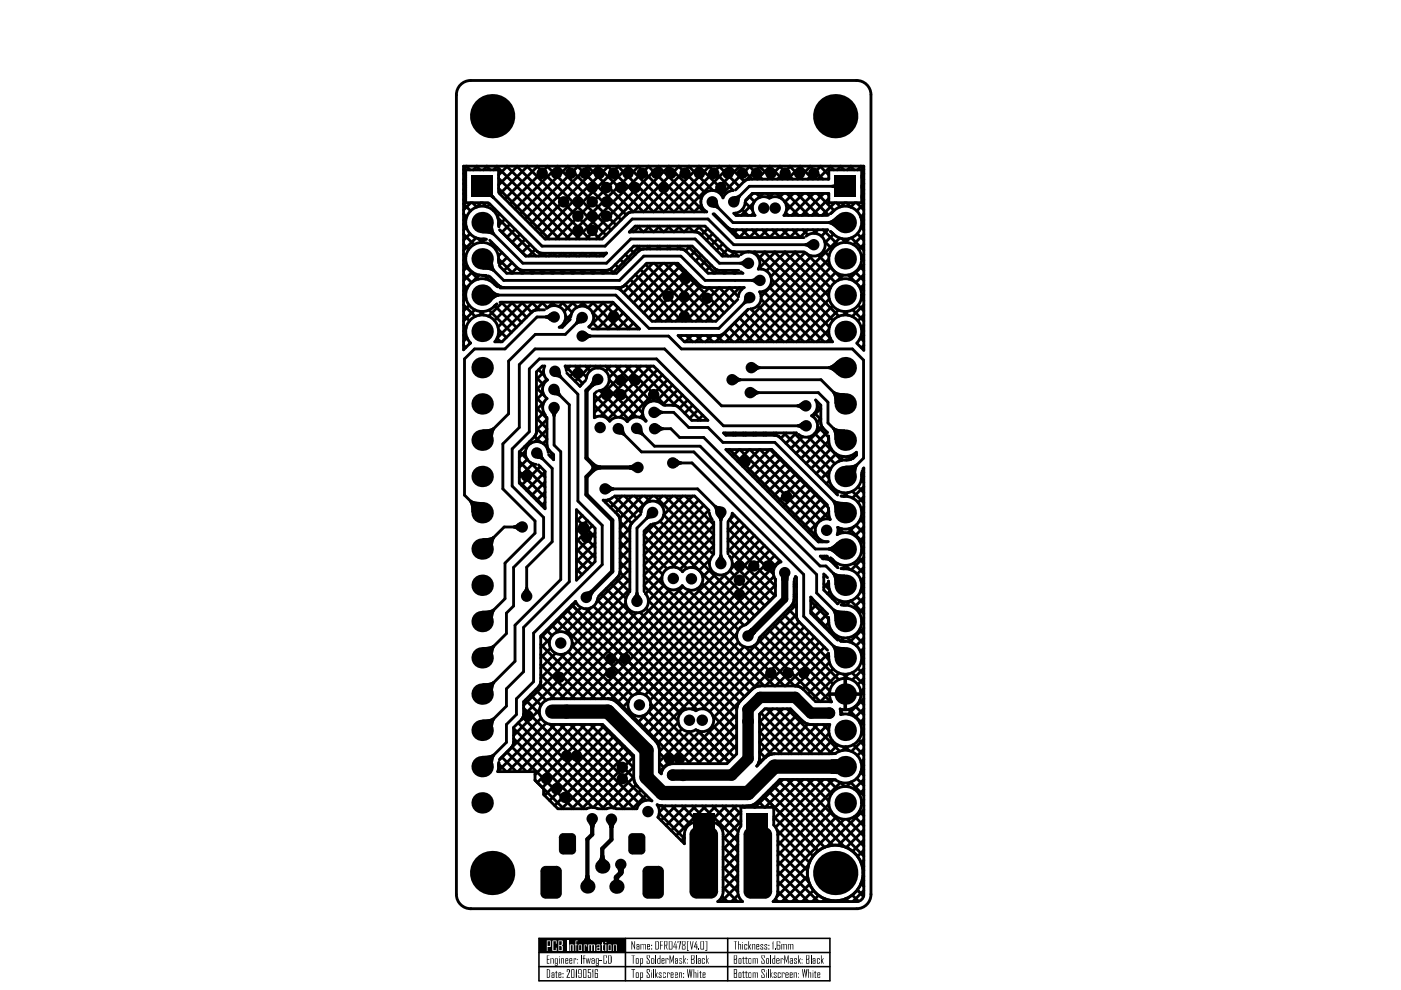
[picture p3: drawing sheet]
<svg xmlns="http://www.w3.org/2000/svg" width="297mm" height="210mm" viewBox="0 0 297 210" stroke-linecap="round" stroke-linejoin="round" font-family="sans-serif">
<path d="M99.7 17.1a3 3 0 0 0-2.9 3M99.8 17.1h81.8M181.6 17.1a3 3 0 0 1 3.1 2.9M96.8 20.1v169.5M184.7 20.1v169.5M96.8 189.7a3 3 0 0 0 3.1 3M99.8 192.7h81.8M184.7 189.6a3 3 0 0 1-3 3.1" fill="none" stroke="#000" stroke-width=".61"/>
<path d="M114.3 199h61.7v9h-61.7zM132.6 199v9M154.3 199v9M114.3 202h61.7M114.3 205h61.7" fill="none" stroke="#000" stroke-width=".33"/>
<g fill="#000">
<path d="M140 199.6h.6h-.5v.7h.4v.2h-.4v.8h-.1zM143.6 199.6h.8l-.4 1.7h-.1l.3-1.7h-.4v.3h-.2zM146.3 199.6h.1l.3 1.5 .2-1.5h.1l-.3 1.7h-.1zM155.6 199.6h.7h-.3v1.7h-.1v-1.7zM115.9 202.6h.6h-.4v.7h.4v.2h-.4v.7h.4v.1h-.6zM116.7 203.2h.7v1.1h-.2v-1h-.3v1h-.2zM117.9 205.9h.1v.3h.2v.1h-.2v.9h.2v.1h-.3v-1h-.2zM118.9 203.2h.7v1.1h-.2v-1h-.3v1h-.2zM120.2 205.6l.5-.1 .2 .1v.5l-.6 1.1h.6v.1h-.8l.5-1.2v-.5h-.3v.5h-.1zM121.6 203.2h.6v.4h-.2v-.3h-.2v1h-.2zM122.2 205.5h.1v1.8h-.2zM123.2 202.6h.2v1.7h-.2z"/>
<path d="M123.7 202.6h.4h-.2v.6h.2v.1h-.2v1h-.2v-1h-.1v-.1h.1zM124.2 203.2h.1l.2 .9 .1-.9h.2l.1 .9 .2-.9h.2l-.3 1.1h-.1l-.2-.8-.1 .8h-.2zM124.6 205.5h.7v.1h-.5v.6h.5v1.1h-.7v-.6h.2v.5h.4v-.9h-.6zM125.6 205.5h.2v1.8h-.2zM127.2 203.6h.4v.1h-.4zM127.9 202.6h.7v.5h-.1v-.5h-.4v1.6h.4v-.5h.1v.6h-.7zM133.9 202.6h.7h-.3v1.7h-.1v-1.7zM133.9 205.5h.7v.1h-.3v1.7h-.1v-1.7h-.3zM133.9 199.6h.1l.5 1.3v-1.3h.1v1.7l-.6-1.3v1.3h-.1zM135.8 200.2h1.2v1.1h-.2v-1h-.4v1l-.1-1h-.3v1h-.2zM137.1 202.6h.7v.5h-.2v-.5h-.3v.4l.5 .7-.1 .6h-.6v-.6h.2v.5h.3v-.4l-.5-.6zM137.1 205.6h.7v.5h-.2v-.5h-.3v.4l.5 .7-.1 .6h-.6v-.6h.2v.5h.3v-.4l-.5-.6z"/>
<path d="M138.5 205.5h.1v1.8h-.1zM139 202.6h.1v1.7h-.1zM138.9 205.5h.1v1.1l.3-.4h.2l-.3 .5 .3 .6h-.2l-.3-.5v.5h-.1zM139.6 206.3l.2-.1h.5v.4h-.2v-.3h-.3v.3l.5 .3v.4l-.7-.1v-.3h.2v.3h.3v-.3l-.5-.3zM140.6 206.2h.4l.2 .1v.3h-.2v-.3h-.4v.9h.4v-.3h.2l-.1 .4h-.5zM140.8 199.6h.7v.8a.28 .28 0 0 0-.3 .2 .28 .28 0 0 0 .2 .3l.2 .4h-.2l-.4-1h.3v-.7h-.3v1.7h-.2zM141.1 203.2h.6v.4h-.1v-.3h-.3v1h-.2zM141.4 206.2h.5l.1 .1v.3h-.1v-.3h-.3v1h-.2zM142 202.6h.1l.3 1.1 .3-1.1h.2v1.7h-.2v-1.3l-.3 1.2-.3-1.2v1.3h-.1zM143.2 199.6h.1l-.4 1.1h.4v-.6h.1v.6h.2v.2h-.2v.4h-.1v-.4h-.6zM144 206.2h.6v1.1h-.2v-1h-.3v1h-.1zM144 203.2h.6v.4l-.1-.3h-.4v.3l.6 .4-.1 .3h-.6v-.4l.1 .3h.4v-.3l-.5-.3z"/>
<path d="M144.9 202.6h.1v1l.3-.4h.2l-.4 .5 .4 .6h-.2l-.3-.5v.5h-.1zM145.7 199.6h.3h-.2v1.9h.2v.1h-.3zM145.7 205.5h.1l.2 1.4 .2-1.4h.1l.2 1.4 .2-1.4h.1l-.2 1.8h-.2l-.1-1.4-.3 1.4h-.1zM147.5 202.6h.2v1.7h-.2zM147 205.5h.2v.7h.5v1.1h-.2v-1h-.3v1h-.2zM147.6 199.6h.1l-.4 1.1h.4v-.6h.1v.6h.2v.2h-.2v.4h-.1v-.4h-.6zM148.1 201.1h.2v.2h-.2zM148.4 205.9h.2v.3h.1v.1h-.1v.9h.1v.1h-.3v-1h-.1zM148.8 203.2h.6v.4h-.1v-.3h-.3v.9h.3v-.3h.1v.4l-.6-.1zM149.5 199.6h.5l-.1 2h-.4v-.1h.3v-1.9zM149.7 202.6h.2v1l.2-.4h.2l-.3 .5 .3 .6h-.1l-.3-.5v.5h-.2zM156.5 199.6h.2v.6h.4v1.1h-.1v-1h-.3v1h-.2z"/>
<path d="M157.5 202.9h.2v.3h.2v.1h-.2v.9h.2v.1l-.4-.1v-.9h-.1zM157.5 205.9h.2v.3h.2v.1h-.2v.9h.2v.1l-.4-.1v-.9h-.1zM157.8 200.2h.6v.4h-.1v-.3h-.3v.9h.3v-.3h.1v.4h-.6zM158.1 202.9h.2v.3h.2v.1h-.2v.9h.2v.1l-.4-.1v-.9h-.1zM158.1 205.9h.2v.3h.2v.1h-.2v.9h.2v.1l-.4-.1v-.9h-.1zM158.7 199.6h.1v1l.3-.4h.2l-.3 .5 .3 .6h-.2l-.3-.5v.5h-.1zM159.4 200.2h.7v1.1h-.1v-1h-.4v1h-.2zM159.6 203.2h1.1v1.1h-.2v-1h-.3v1h-.2v-1h-.3v1h-.1zM159.6 206.2h1.1v1.1h-.2v-1h-.3v1h-.2v-1h-.3v1h-.1zM161.2 200.3l.2-.1h.4v.4h-.1v-.3h-.3v.3l.4 .3v.4l-.6-.1v-.3h.2v.3h.3v-.3l-.5-.3zM161.4 202.6h.7v.5h-.1v-.5h-.4v.4l.5 .6v.7h-.7v-.6h.2v.5h.4v-.4l-.6-.6zM161.4 205.6h.7v.5h-.1v-.5h-.4v.4l.5 .6v.7h-.7v-.6h.2v.5h.4v-.4l-.6-.6z"/>
<path d="M162 200.3l.2-.1h.5v.4h-.2v-.3h-.3v.3l.5 .3v.4l-.7-.1v-.3h.2v.3h.3v-.3l-.5-.3zM162.8 205.5h.2v1.8h-.2zM163.3 202.6h.1v1.7h-.1zM163.3 205.5h.1v1.1l.3-.4h.1l-.3 .5 .4 .6h-.2l-.3-.5v.5h-.1zM163.9 199.6l.1 1.7h-.2l-.1-1.2zM164.3 201.1h.1v.2h-.1zM164.1 206.2h.6v.4h-.2v-.3h-.3v.3l.5 .3-.1 .4h-.5v-.4h.1v.3h.3v-.3l-.4-.3zM164.9 206.2h.6v.4h-.1v-.3h-.3v.9h.3v-.3h.1l-.1 .4h-.5zM165.5 203.2h.5l.1 .1v.3h-.1v-.3h-.3v1h-.2zM165.7 206.2h.7v.4h-.2v-.3h-.3v1h-.2zM165.7 200.2h1.1v1.1h-.1v-1h-.4v1h-.2v-1h-.3v1h-.1zM166.3 202.6h.1l.3 1.1 .4-1.1h.1v1.7h-.1v-1.3l-.4 1.2-.3-1.2v1.3h-.1z"/>
<path d="M167.1 200.2h1.1v1.1h-.1v-1h-.4v1h-.2v-1h-.3v1h-.1zM168.4 203.2h.6v.4h-.2v-.3h-.3v.3l.5 .3-.1 .4h-.5v-.4h.1v.3h.3v-.3l-.4-.3zM168.3 206.2h.7v1.1h-.2v-1h-.4v1h-.1zM169.2 202.6h.2v1l.3-.4h.1l-.3 .5 .3 .6h-.1l-.3-.5v.5h-.2zM170.1 205.5h.1l.2 1.4 .1-1.4h.2l.1 1.4 .2-1.4h.2l-.3 1.8-.3-1.4-.3 1.4zM171.4 205.5h.1v.7h.5v1.1h-.2v-1h-.3v1h-.1zM171.9 202.6h.2v1.7h-.2zM172.7 205.9h.2v.3h.2v.1h-.2v.9h.2v.1h-.4v-1h-.1zM173.2 203.2h.6v.4h-.1v-.3h-.3v.9h.3v-.3h.1l-.1 .4h-.5zM174.1 202.6h.1v1l.3-.4h.2l-.3 .5 .3 .6h-.2l-.3-.5v.5h-.1z"/>
<path d="M157.4 199.8h.1v.1h-.1zM157.4 200.2h.1v1.1h-.1z"/>
<path d="M115.9 205.5h.4l.3 .2v1.5l-.1 .1h-.6zM116.1 205.6v1.6h.3l.1-1.5z"/>
<path d="M116.9 206.2h.7v1.1h-.7v-.6l.5-.1v-.3h-.3v.3h-.2zM117.1 206.8v.4h.3v-.4z"/>
<path d="M117.6 203.3l.2-.1h.4v1.6l-.6-.1v-.2l.5 .1v-.3l-.5-.1zM117.8 203.3v.9h.3v-.9z"/>
<path d="M118.6 202.8h.1v.1h-.1zM118.6 203.2h.1v1.1h-.1z"/>
<path d="M118.4 206.2h.6v.5l-.4 .1v.4l.4-.2-.1 .3-.5-.1zM118.6 206.3v.3h.3v-.3z"/>
<path d="M119.2 206.3h.3v.3h-.3zM119.2 207.1h.3v.2h-.3z"/>
<path d="M119.9 203.2h.6v.5l-.5 .1v.4l.5-.2-.1 .3h-.5zM120 203.3v.3h.3v-.3z"/>
<path d="M120.7 203.2h.6v.6h-.4v.4l.4-.2v.3l-.6-.1zM120.9 203.3v.3h.3v-.3z"/>
<path d="M121.1 205.6h.7v1.7h-.7zM121.2 205.6v1.6h.4v-1.6z"/>
<path d="M122.4 203.3h.2v.3h-.2zM122.4 204.1h.2v.2h-.2z"/>
<path d="M122.6 205.6l.1-.1h.5l.1 .1-.1 1.7h-.6v-.5h.2v.4h.4v-.7l-.6-.1zM122.7 205.6v.8h.5v-.8z"/>
<path d="M123.6 205.6h.7v1.7h-.7zM123.8 205.6v1.6h.4v-1.6z"/>
<path d="M125.5 203.2h.4l.2 .1v1l-.7-.1v-.5l.5-.1v-.3h-.3v.3h-.2zM125.6 203.8v.4h.3v-.4z"/>
<path d="M126.1 205.6h.7v.4h-.2v-.4h-.3v.7l.5 .1v.9h-.7zM126.3 206.5v.7h.3v-.7z"/>
<path d="M126.3 203.3l.2-.1h.4v1.6l-.6-.1v-.2l.5 .1v-.3l-.5-.1zM126.5 203.3v.9h.3v-.9z"/>
<path d="M128.9 202.6h.7l.1 .3v1.1l-.2 .3h-.6zM129.1 202.6v1.6h.3l.1-1.5z"/>
<path d="M134.8 203.2h.6v1.1l-.6-.1zM135 203.3v.9h.3v-.9z"/>
<path d="M134.8 206.2h.6v1.1l-.6-.1zM135 206.3v.9h.3v-.9z"/>
<path d="M135 200.2h.6v1.1h-.6v-.6l.4-.1v-.3h-.3v.3h-.1zM135.1 200.8v.4h.3v-.4z"/>
<path d="M135.7 203.2h.6v1l-.4 .1v.5h-.2zM135.9 203.3v.9h.3v-.9z"/>
<path d="M135.7 206.2h.6v1l-.4 .1v.5h-.2zM135.9 206.3v.9h.3v-.9z"/>
<path d="M137.2 200.2h.6v.6h-.5v.4l.5-.2v.3l-.6-.1zM137.3 200.3v.3h.3v-.3z"/>
<path d="M138 205.8h.2v.1h-.2zM138 206.2h.2v1.1h-.2z"/>
<path d="M138 200.3h.3v.3h-.3zM138 201.1h.3v.2h-.3z"/>
<path d="M138 203.2h.6l.1 .1-.1 1-.6-.1zM138.2 203.3v.9h.4v-.9z"/>
<path d="M139 199.6h.6l.1 .2v1.3l-.2 .2h-.5zM139.1 199.6v1.6h.4l.1-1.3z"/>
<path d="M139.9 202.6h.1v1.7h-.3a.24 .24 0 0 1-.3 0 .24 .24 0 0 1-.1-.2v-.7l.3-.2h.3zM139.5 203.4v.8h.4v-.9z"/>
<path d="M140.3 203.2h.6v.5l-.5 .1v.4l.5-.2-.1 .3-.5-.1zM140.4 203.3v.3h.3v-.3z"/>
<path d="M141.8 199.6h.8l-.1 1.7h-.7zM142 199.6v1.6h.4v-1.6z"/>
<path d="M142.2 206.2h.6v.6h-.5v.4l.5-.2-.1 .3-.5-.1zM142.3 206.3v.3h.3v-.3z"/>
<path d="M143.1 203.2h.6v1.1h-.6v-.6l.5-.1v-.3h-.3v.3h-.2zM143.3 203.8v.4h.3v-.4z"/>
<path d="M143.1 206.2h.6l-.1 .6h-.4v.4l.5-.2-.1 .3h-.5zM143.2 206.3v.3h.4v-.3z"/>
<path d="M144.8 206.3h.2v.3h-.2zM144.8 207.1h.2v.2h-.2z"/>
<path d="M144.6 199.6h.7v.6l-.2 .2 .2 .2v.7l-.7-.1v-.6l.2-.2-.2-.2zM144.7 199.6v.6l.3 .1 .2-.1v-.6zM144.7 200.6v.6h.5v-.6z"/>
<path d="M145.7 203.3h.1v.3h-.1zM145.7 204.1h.1v.2h-.1z"/>
<path d="M146.5 202.6h.8v.6l-.3 .2 .3 .1-.1 .8h-.7zM146.7 202.6v.7h.2l.2-.1v-.6zM146.7 203.5v.7h.4v-.6z"/>
<path d="M147.9 205.8h.1v.1h-.1zM147.9 206.2h.1v1.1h-.1z"/>
<path d="M148 203.2h.6v1.1h-.6v-.6l.4-.1v-.3h-.3v.3h-.1zM148.1 203.8v.4h.3v-.4z"/>
<path d="M148.5 199.6h.8v1.7l-.8-.1zM148.7 199.6v1.6h.4v-1.6z"/>
<path d="M149 206.2h.6v.5l-.5 .1v.4l.5-.2-.1 .3h-.5zM149.1 206.3v.3h.3v-.3z"/>
<path d="M155.6 202.6h.7v.7h-.2l.2 .2v.8h-.7zM155.7 202.6v.7h.3l.1-.1v-.6zM155.7 203.5v.7h.4v-.6z"/>
<path d="M155.6 205.5l.7 .1v.7h-.2l.2 .1v.9h-.7zM155.7 205.6v.7h.3l.1-.1v-.6zM155.7 206.5v.7h.4v-.6z"/>
<path d="M156.6 203.2h.6l-.1 1.1h-.5zM156.7 203.3v.9h.3v-.9z"/>
<path d="M156.6 206.2h.6l-.1 1.1h-.5zM156.7 206.3v.9h.3v-.9z"/>
<path d="M158.7 203.2h.6v1.1l-.6-.1zM158.8 203.3v.9h.4v-.9z"/>
<path d="M158.7 206.2h.6v1.1l-.6-.1zM158.8 206.3v.9h.4v-.9z"/>
<path d="M160.4 200.2h.6v.6h-.5v.4l.5-.2-.1 .3-.5-.1zM160.5 200.3v.3h.3v-.3z"/>
<path d="M162.4 205.8h.2v.1h-.2zM162.4 206.2h.2v1.1h-.2z"/>
<path d="M162.4 203.2h.6v1.1h-.6zM162.6 203.3v.9h.3v-.9z"/>
<path d="M162.9 200.3h.2v.3h-.2zM162.9 201.1h.2v.2h-.2z"/>
<path d="M164.2 202.6h.2v1.7h-.6l-.1-1 .5-.1zM163.9 203.4v.8h.3v-.9z"/>
<path d="M164.6 203.3l.1-.1 .6 .1-.1 .5h-.5v.4l.6-.2-.1 .3-.6-.1zM164.7 203.3v.3h.4v-.3z"/>
<path d="M164.7 199.6h.7v.4h-.1v-.4h-.5v.7l.6 .1v.9l-.7-.1zM164.8 200.5v.7h.5v-.7z"/>
<path d="M166.5 206.3l.2-.1 .5 .1-.1 .5h-.4v.4l.5-.2-.1 .3-.6-.1zM166.7 206.3v.3h.4v-.3z"/>
<path d="M167.4 206.2h.7v.5l-.5 .1v.4l.5-.2-.1 .3h-.6zM167.6 206.3v.3h.3v-.3z"/>
<path d="M167.5 203.2h.6v1.1l-.7-.1v-.4l.6-.2v-.3h-.4l-.1 .3zM167.6 203.8v.4h.4v-.4z"/>
<path d="M169.2 206.3h.2v.3h-.2zM169.2 207.1h.2v.2h-.2z"/>
<path d="M170 203.3h.1v.3h-.1zM170 204.1h.1v.2h-.1z"/>
<path d="M170.9 202.6h.7v.7h-.2l.2 .2v.8h-.7zM171.1 202.6v.7h.2l.1-.1v-.6zM171.1 203.5v.7h.3v-.6z"/>
<path d="M172.3 205.8h.1v.1h-.1zM172.3 206.2h.1v1.1h-.1z"/>
<path d="M172.3 203.2h.6v1.1h-.6v-.6l.4-.1v-.3h-.3v.3h-.1zM172.4 203.8v.4h.3v-.4z"/>
<path d="M173.3 206.2h.6v.5l-.5 .1v.4l.5-.2-.1 .3-.5-.1zM173.4 206.3v.3h.3v-.3z"/>
</g>
<path d="M114.3 199h18.2v3h-18.2z" fill-rule="evenodd" fill="#000"/>
<g fill="#fff">
<path d="M117.2 199.4l.8 .1v.6h-.1v-.5h-.6v1.9h.6v-.6h.1v.7h-.8l-.1-.1z"/>
<path d="M120.2 199.4h.3v2.2h-.3z"/>
<path d="M120.8 200.2l.8 .1v1.3h-.2v-1.2h-.4v1.2h-.2z"/>
<path d="M122 199.5l.5-.1v.2h-.3v.6h.2v.2h-.2v1.2h-.2v-1.2h-.1v-.2h.1z"/>
<path d="M123.8 200.2h.7v.5h-.2v-.3h-.4v1.2h-.1z"/>
<path d="M124.7 200.2h1.4l.1 1.4h-.3v-1.2h-.3v1.2h-.3v-1.2h-.4v1.2h-.2z"/>
<path d="M127.6 199.8h.3v.4h.2v.2h-.2v1.1h.2v.1h-.5v-1.2h-.1v-.2h.1z"/>
<path d="M130 200.2l.8 .1v1.3h-.2v-1.2h-.4v1.2h-.2z"/>
<path d="M115.9 199.4l.9 .1v1.2l-.7 .1v.8h-.2zM116.1 199.6v1h.5v-1z"/>
<path d="M118.4 199.4l.9 .1v.8l-.3 .2 .3 .1-.1 1h-.8zM118.6 199.6v.8h.3l.2-.2v-.6zM118.6 200.6v.9h.5v-.8z"/>
<path d="M122.6 200.3h.8v1.3h-.8zM122.8 200.4v1.1h.4v-1.1z"/>
<path d="M126.5 200.3h.8v1.3h-.8v-.7h.6v-.5h-.5v.2h-.1zM126.6 201v.5h.5v-.5z"/>
<path d="M128.3 199.7h.3v.2h-.3zM128.3 200.2h.3v1.4h-.3z"/>
<path d="M128.9 200.3h.7v1.3h-.7zM129 200.4v1.1h.5v-1.1z"/>
</g>
<g fill="#000">
<path d="M176.3 39.2l.5-.1 .2-.2v1.2l-.2-.2-.5-.1zM103.6 41.8l.9-.9v.3l.4 .6-.4 .4-.5-.4zM102.2 57.2l2.3-2.3a3.4 3.4 0 0 0 .5 2.3l-.4 .4a3.1 3.1 0 0 0-2.4-.4zM102.2 49.5l2.3-2.3a3.4 3.4 0 0 0 .5 2.3l-.4 .5a3.1 3.1 0 0 0-2.4-.5zM151 44l1.2-1.2 .1 .7 .3 .4-.5 .5-.4-.3zM155.6 41.6l.6-.1 .5-.3 .4 .5-.2 .4-.1 .7zM156.8 55.5l.5-.1 .5-.4v1.7l-.5-.4-.5-.2zM159.2 59.1l.5-.1 .6-.4v1.7l-.6-.4-.5-.1zM170.6 51.6l.5-.2 .6-.4v1.7l-.6-.4-.5-.1zM175.6 46.9a3.1 3.1 0 0 0 2-1.3v3.2a3.5 3.5 0 0 0-2-1.3zM103.8 61a3.5 3.5 0 0 0 2 1.3v.6a3.2 3.2 0 0 0-2 1.3zM115.6 66.9l.5-.1 .5-.4v1.7l-.5-.5-.5-.1z"/>
<path d="M117.7 79.9l1.2-1.2 .1 .7 .2 .5-.4 .4-.5-.3zM122.2 67.3l1.2 1.2-.6 .1-.5 .3-.4-.4 .2-.5zM124.3 70.4l.5 .4 .5 .2v.6l-.5 .1-.5 .4zM157.7 63.1l1.2 1.2-.6 .1-.5 .2-.4-.4 .3-.4zM160.2 77.1l.5 .4 .5 .1v.7l-.5 .1-.5 .4zM175.6 77.6a3.1 3.1 0 0 0 2-1.2v3.1a3.5 3.5 0 0 0-2-1.2zM102.2 91.1a3.5 3.5 0 0 0 2.4-.5l.4 .4a3.1 3.1 0 0 0-.5 2.3zM113.8 97.3l1.2-1.2 .1 .6 .3 .5-.5 .4-.4-.3zM116.6 87.3h1.7l-.4 .5-.1 .5h-.6l-.2-.5zM117.5 83.8l1.2-1.2v.6l.3 .5-.4 .4-.5-.2zM125.5 80.4l1.2 1.2-.5 .1-.5 .4-.6-.7 .3-.4zM125.1 98.5l.8-.5 .7 .5 .8 .2v.9l-.8 .1-.7 .5-.8-.4a.8 .8 0 0 0 0-1.3z"/>
<path d="M131.1 92.1l1.2-1.2 .1 .7 .2 .4-.4 .5-.4-.3zM133.4 98.7l.6-.1 .4-.3v1.7l-.4-.3-.6-.1zM135 92l1.2-1.2 .1 .7 .2 .4-.4 .5-.5-.3zM139.5 86.6l.6 .4 .5 .1v.6l-.5 .2-.6 .4zM139.7 90l.5 .5 .5 .1v.6l-.5 .1-.5 .4zM143.5 97.3l.5 .4 .5 .2v.6l-.5 .1-.5 .4zM156.1 79.7l.5 .4 .5 .1v.6l-.5 .2-.5 .4zM159.9 82.4l.6 .4 .5 .1v.6l-.5 .2-.6 .4zM168.9 85.7l.6-.1 .5-.4v1.7l-.5-.4-.6-.1zM169 90l.5-.2 .6-.4v1.7l-.6-.4-.5-.1zM176.4 91l.5-.4a3.1 3.1 0 0 0 2.3 .5l-2.3 2.2a3.4 3.4 0 0 0-.5-2.3zM176.4 83.3l.5-.4a3.1 3.1 0 0 0 2.3 .5l-2.3 2.2a3.4 3.4 0 0 0-.5-2.3z"/>
<path d="M179.2 98.8a3.5 3.5 0 0 0 2.3-.5l.5 .4a3.1 3.1 0 0 0-.5 2.3zM99.5 106.4l.4-.5a3.1 3.1 0 0 0 2.3 .5l-2.3 2.3a3.4 3.4 0 0 0-.4-2.3zM102.2 114.1a3.5 3.5 0 0 0 2.4-.5l.4 .5a3.1 3.1 0 0 0-.5 2.3zM108.8 111.4l.5-.1 .6-.4v1.7l-.6-.4-.5-.2zM129.2 102.8l.5 .4 .5 .2v.6l-.5 .1-.5 .4zM137.1 108.7l1.2 1.2-.6 .1-.5 .2-.4-.4 .3-.5zM151.3 107.5l.4-.5 .5 .3 .6 .1-1.2 1.2-.1-.7zM152.5 117.6h.6l.2 .5 .4 .5h-1.7l.4-.5zM152 109.4h1.7l-.4 .6-.2 .5h-.6l-.1-.5zM175.6 116.1a3.1 3.1 0 0 0 2-1.3v3.2a3.5 3.5 0 0 0-2-1.3zM176.4 106.4l.5-.5a3.1 3.1 0 0 0 2.3 .5l-2.3 2.3a3.4 3.4 0 0 0-.5-2.3zM102.2 129.5a3.5 3.5 0 0 0 2.4-.5l.4 .4a3.1 3.1 0 0 0-.5 2.4z"/>
<path d="M102.2 137.2a3.5 3.5 0 0 0 2.4-.5l.4 .4a3.1 3.1 0 0 0-.5 2.3zM111.4 124.5h.6l.1 .5 .4 .5h-1.7l.4-.5zM124.3 125.4l.5-.1 .5-.3 .6 .7-.3 .4-.1 .5zM134.7 125.6h.7l.1 .5 .4 .5h-1.7l.4-.5zM158.6 133.6l.6-.5 1.1 1.1-.5 .6zM165.5 122.3h1.7l-.1 .8h-1.5zM176.4 129.4l.5-.4a3.1 3.1 0 0 0 2.3 .5l-2.3 2.3a3.4 3.4 0 0 0-.5-2.4zM176.4 121.8l.5-.5a3.1 3.1 0 0 0 2.3 .5l-2.3 2.3a3.4 3.4 0 0 0-.5-2.3zM176.4 137.1l.5-.4a3.1 3.1 0 0 0 2.3 .5l-2.3 2.2a3.4 3.4 0 0 0-.5-2.3zM102.2 160.3a3.5 3.5 0 0 0 2.4-.5l.4 .4a3.1 3.1 0 0 0-.5 2.3zM102.2 152.6a3.5 3.5 0 0 0 2.4-.5l.4 .4a3.1 3.1 0 0 0-.5 2.3zM102.2 144.9a3.5 3.5 0 0 0 2.4-.5l.4 .4a3.1 3.1 0 0 0-.5 2.3z"/>
<path d="M124.7 174.5h1.7l-.3 .4-.1 .5h-.9l-.1-.5zM128.8 174.6h1.7l-.3 .4-.1 .5h-.9l-.1-.5zM142.9 164.1l.5-.1 .6-.4v1.7l-.6-.4-.5-.2zM143.5 163.5l.5 .5 .5 .1v.6l-.5 .1-.6 .4zM176.1 161h1.5v3.1h-1.5zM124.1 185.6h.9l.1 .7 .3 .4h-1.8l.4-.4zM127.2 181.4h.9l.2 .7 .3 .4h-1.8l.3-.4zM130.9 184.3h1.4l-.1 .8h-1.2z"/>
<path d="M118.5 177.5h.9zM118.8 176.9l.6-.3v.9h-.9z"/>
<path d="M121.2 176.6v.9zM121.2 176.6a.91 .91 0 0 1 .9 .9h-.9z"/>
<path d="M133.2 177.5h.9zM133.5 176.9l.6-.3v.9h-.9z"/>
<path d="M135.9 176.6v.9zM135.9 176.6a.91 .91 0 0 1 .9 .9h-.9z"/>
<path d="M146.2 176.9h1.5zM146.5 176l.7-.5 .5-.1v1.5h-1.5z"/>
<path d="M150.7 175.4v1.5zM150.7 175.4a1.51 1.51 0 0 1 1.5 1.5h-1.5z"/>
<path d="M157.6 176.9h1.6zM157.9 176l.8-.5 .5-.1v1.5h-1.6z"/>
<path d="M162.2 175.4v1.5zM162.2 175.4a1.51 1.51 0 0 1 1.5 1.5h-1.5z"/>
<path d="M114.6 184.7h1.1zM114.8 184l.6-.4h.3v1.1h-1.1z"/>
<path d="M115.7 189.4v1.1zM114.6 189.4h1.1v1.1a1.14 1.14 0 0 1-1.1-1.1z"/>
<path d="M118 189.4h1.1zM118 189.4h1.1a1.14 1.14 0 0 1-1.1 1.1z"/>
<path d="M118 183.6v1.1zM118 183.6a1.14 1.14 0 0 1 1.1 1.1h-1.1z"/>
<path d="M119.4 180.3v.9zM118.5 180.3h.9v.9a.91 .91 0 0 1-.9-.9z"/>
<path d="M121.2 180.3h.9zM121.2 180.3h.9a.91 .91 0 0 1-.9 .9z"/>
<path d="M134.1 180.3v.9zM133.2 180.3h.9v.9a.91 .91 0 0 1-.9-.9z"/>
<path d="M135.9 180.3h.9zM135.9 180.3h.9a.91 .91 0 0 1-.9 .9z"/>
<path d="M136.2 184.7h1.2zM136.4 184l.6-.4h.4v1.1h-1.2z"/>
<path d="M137.4 189.4v1.1zM136.2 189.4h1.2v1.1a1.14 1.14 0 0 1-1.2-1.1z"/>
<path d="M139.6 189.4h1.2zM139.6 189.4h1.2a1.14 1.14 0 0 1-1.2 1.1z"/>
<path d="M139.6 183.6v1.1zM139.6 183.6a1.14 1.14 0 0 1 1.2 1.1h-1.2z"/>
<path d="M147.7 189v1.5zM146.2 189h1.5v1.5a1.51 1.51 0 0 1-1.5-1.5z"/>
<path d="M150.7 189h1.5zM150.7 189h1.5a1.51 1.51 0 0 1-1.5 1.5z"/>
<path d="M159.2 189v1.6zM157.6 189h1.6v1.6a1.51 1.51 0 0 1-1.6-1.6z"/>
<path d="M162.2 189h1.5zM162.2 189h1.5a1.51 1.51 0 0 1-1.5 1.6z"/>
<circle cx="104.3" cy="24.6" r="4.7"/>
<circle cx="115" cy="36.7" r="1.21"/>
<circle cx="118" cy="36.7" r="1.21"/>
<circle cx="121" cy="36.7" r="1.21"/>
<circle cx="124" cy="36.7" r="1.21"/>
<circle cx="125.6" cy="39.8" r="1.21"/>
<circle cx="127.1" cy="36.7" r="1.21"/>
<circle cx="128.6" cy="39.8" r="1.21"/>
<circle cx="130.1" cy="36.7" r="1.21"/>
<circle cx="131.6" cy="39.8" r="1.21"/>
<circle cx="133.1" cy="36.7" r="1.21"/>
<circle cx="134.7" cy="39.8" r="1.21"/>
<circle cx="136.2" cy="36.7" r="1.21"/>
<circle cx="139.2" cy="36.7" r="1.21"/>
<circle cx="140.7" cy="39.8" r="1.21"/>
<circle cx="142.2" cy="36.7" r="1.21"/>
<circle cx="145.3" cy="36.7" r="1.21"/>
<circle cx="148.3" cy="36.7" r="1.21"/>
<circle cx="151.3" cy="36.7" r="1.21"/>
<circle cx="152.8" cy="39.8" r="1.21"/>
<circle cx="154.4" cy="36.7" r="1.21"/>
<circle cx="157.4" cy="36.7" r="1.21"/>
<circle cx="160.4" cy="36.7" r="1.21"/>
<circle cx="163.4" cy="36.7" r="1.21"/>
<circle cx="166.5" cy="36.7" r="1.21"/>
<circle cx="169.5" cy="36.7" r="1.21"/>
<circle cx="172.5" cy="36.7" r="1.21"/>
<circle cx="177.1" cy="24.6" r="4.7"/>
<circle cx="102.2" cy="54.9" r="2.27"/>
<circle cx="102.2" cy="47.2" r="2.27"/>
<circle cx="119.5" cy="42.8" r="1.21"/>
<circle cx="122.5" cy="45.8" r="1.21"/>
<circle cx="122.5" cy="48.9" r="1.21"/>
<circle cx="122.5" cy="42.8" r="1.21"/>
<circle cx="125.6" cy="45.8" r="1.21"/>
<circle cx="125.6" cy="48.9" r="1.21"/>
<circle cx="125.6" cy="42.8" r="1.21"/>
<circle cx="128.6" cy="45.8" r="1.21"/>
<circle cx="128.6" cy="42.8" r="1.21"/>
<circle cx="145.3" cy="59.1" r="1.21"/>
<circle cx="151" cy="42.8" r="1.21"/>
<circle cx="155.6" cy="42.8" r="1.21"/>
<circle cx="158.7" cy="55.8" r="1.21"/>
<circle cx="161.1" cy="59.5" r="1.21"/>
<circle cx="161.9" cy="44.1" r="1.21"/>
<circle cx="164.4" cy="44.1" r="1.21"/>
<circle cx="172.5" cy="51.9" r="1.21"/>
<circle cx="179.2" cy="47.2" r="2.27"/>
<circle cx="179.2" cy="54.9" r="2.27"/>
<circle cx="102.2" cy="70.3" r="2.27"/>
<circle cx="102.2" cy="78" r="2.27"/>
<circle cx="102.2" cy="62.6" r="2.27"/>
<circle cx="117.5" cy="67.2" r="1.21"/>
<circle cx="117.7" cy="78.7" r="1.21"/>
<circle cx="122.5" cy="79.1" r="1.21"/>
<circle cx="123.4" cy="71.3" r="1.21"/>
<circle cx="123.4" cy="67.3" r="1.21"/>
<circle cx="130.1" cy="67" r="1.21"/>
<circle cx="141.6" cy="62.8" r="1.21"/>
<circle cx="145.1" cy="62.9" r="1.21"/>
<circle cx="145.1" cy="67.1" r="1.21"/>
<circle cx="149.9" cy="63.2" r="1.21"/>
<circle cx="159" cy="63.1" r="1.21"/>
<circle cx="159.3" cy="78" r="1.21"/>
<circle cx="179.2" cy="70.3" r="2.27"/>
<circle cx="179.2" cy="78" r="2.27"/>
<circle cx="179.2" cy="62.6" r="2.27"/>
<circle cx="102.2" cy="93.3" r="2.27"/>
<circle cx="102.2" cy="85.6" r="2.27"/>
<circle cx="113.8" cy="96" r="1.21"/>
<circle cx="117.4" cy="82.6" r="1.21"/>
<circle cx="117.5" cy="86.4" r="1.21"/>
<circle cx="126.7" cy="80.4" r="1.21"/>
<circle cx="127.2" cy="90.7" r="1.21"/>
<circle cx="128.6" cy="83.7" r="1.21"/>
<circle cx="131.1" cy="90.9" r="1.21"/>
<circle cx="131.6" cy="80.6" r="1.21"/>
<circle cx="131.6" cy="83.7" r="1.21"/>
<circle cx="134.7" cy="80.6" r="1.21"/>
<circle cx="135" cy="90.8" r="1.21"/>
<circle cx="135.3" cy="99.1" r="1.21"/>
<circle cx="138.6" cy="83.7" r="1.21"/>
<circle cx="138.7" cy="87.4" r="1.21"/>
<circle cx="138.8" cy="90.9" r="1.21"/>
<circle cx="142.6" cy="98.2" r="1.21"/>
<circle cx="155.2" cy="80.5" r="1.21"/>
<circle cx="158" cy="97.9" r="1.21"/>
<circle cx="159.1" cy="83.2" r="1.21"/>
<circle cx="170.8" cy="86" r="1.21"/>
<circle cx="170.9" cy="90.3" r="1.21"/>
<circle cx="179.2" cy="93.3" r="2.27"/>
<circle cx="179.2" cy="85.6" r="2.27"/>
<circle cx="102.2" cy="116.4" r="2.27"/>
<circle cx="102.2" cy="101" r="2.27"/>
<circle cx="102.2" cy="108.7" r="2.27"/>
<circle cx="110.7" cy="111.7" r="1.21"/>
<circle cx="111.6" cy="100.9" r="1.21"/>
<circle cx="123.7" cy="111.8" r="1.21"/>
<circle cx="124.3" cy="113.9" r="1.21"/>
<circle cx="128.3" cy="103.7" r="1.21"/>
<circle cx="138.4" cy="108.7" r="1.21"/>
<circle cx="152.8" cy="119.5" r="1.21"/>
<circle cx="152.8" cy="108.6" r="1.21"/>
<circle cx="166.8" cy="105.3" r="1.21"/>
<circle cx="175.3" cy="112.4" r="1.21"/>
<circle cx="179.2" cy="116.4" r="2.27"/>
<circle cx="179.2" cy="101" r="2.27"/>
<circle cx="179.2" cy="108.7" r="2.27"/>
<circle cx="102.2" cy="139.5" r="2.27"/>
<circle cx="102.2" cy="131.8" r="2.27"/>
<circle cx="102.2" cy="124.1" r="2.27"/>
<circle cx="111.7" cy="126.4" r="1.21"/>
<circle cx="118.9" cy="136.3" r="1.21"/>
<circle cx="124.3" cy="126.7" r="1.21"/>
<circle cx="129.5" cy="139.7" r="1.21"/>
<circle cx="132.5" cy="139.7" r="1.21"/>
<circle cx="135.1" cy="127.5" r="1.21"/>
<circle cx="142.7" cy="122.7" r="1.21"/>
<circle cx="146.6" cy="122.7" r="1.21"/>
<circle cx="156.8" cy="123" r="1.21"/>
<circle cx="156.8" cy="126.1" r="1.21"/>
<circle cx="156.8" cy="120" r="1.21"/>
<circle cx="158.6" cy="134.8" r="1.21"/>
<circle cx="159.8" cy="120" r="1.21"/>
<circle cx="162.8" cy="120" r="1.21"/>
<circle cx="166.4" cy="121.4" r="1.21"/>
<circle cx="179.2" cy="131.8" r="2.27"/>
<circle cx="179.2" cy="124.1" r="2.27"/>
<circle cx="179.2" cy="139.5" r="2.27"/>
<circle cx="102.2" cy="154.9" r="2.27"/>
<circle cx="102.2" cy="147.2" r="2.27"/>
<circle cx="111.9" cy="151.8" r="1.21"/>
<circle cx="117.1" cy="150.9" r="1.21"/>
<circle cx="118.6" cy="143.6" r="1.21"/>
<circle cx="120.1" cy="150.9" r="1.21"/>
<circle cx="129.5" cy="142.7" r="1.21"/>
<circle cx="135.6" cy="149.5" r="1.21"/>
<circle cx="146.2" cy="152.7" r="1.21"/>
<circle cx="148.9" cy="152.7" r="1.21"/>
<circle cx="158.6" cy="150.4" r="1.21"/>
<circle cx="158.6" cy="153" r="1.21"/>
<circle cx="163.4" cy="142.7" r="1.21"/>
<circle cx="167.1" cy="142.7" r="1.21"/>
<circle cx="170.4" cy="142.7" r="1.21"/>
<circle cx="175.9" cy="151.2" r="1.21"/>
<circle cx="179.2" cy="154.9" r="2.27"/>
<circle cx="179.2" cy="147.2" r="2.27"/>
<circle cx="102.2" cy="170.2" r="2.27"/>
<circle cx="102.2" cy="162.5" r="2.27"/>
<circle cx="115.9" cy="165.1" r="1.21"/>
<circle cx="118" cy="167.2" r="1.21"/>
<circle cx="119.8" cy="169.1" r="1.21"/>
<circle cx="120.1" cy="160.3" r="1.21"/>
<circle cx="122.2" cy="160.3" r="1.21"/>
<circle cx="125.6" cy="173.6" r="1.21"/>
<circle cx="129.6" cy="173.7" r="1.21"/>
<circle cx="131.9" cy="162.7" r="1.21"/>
<circle cx="131.9" cy="165.1" r="1.21"/>
<circle cx="137.4" cy="172.1" r="1.21"/>
<circle cx="141.9" cy="160.9" r="1.21"/>
<circle cx="142.6" cy="164.3" r="1.21"/>
<circle cx="144" cy="160.9" r="1.21"/>
<circle cx="144.8" cy="164.4" r="1.21"/>
<circle cx="148.3" cy="173.9" r="1.21"/>
<circle cx="150.4" cy="173.9" r="1.21"/>
<circle cx="159.5" cy="173.9" r="1.21"/>
<circle cx="161.6" cy="173.9" r="1.21"/>
<circle cx="179.2" cy="162.5" r="2.27"/>
<circle cx="179.2" cy="170.2" r="2.27"/>
<circle cx="104.3" cy="185.1" r="4.7"/>
<circle cx="116.8" cy="186" r=".91"/>
<circle cx="116.8" cy="188.1" r=".91"/>
<circle cx="124.5" cy="187.9" r="1.51"/>
<circle cx="127.7" cy="183.7" r="1.51"/>
<circle cx="130.7" cy="188" r="1.51"/>
<circle cx="131.6" cy="183.3" r="1.21"/>
<circle cx="138.5" cy="186" r=".91"/>
<circle cx="138.5" cy="188.1" r=".91"/>
<circle cx="177.1" cy="185.1" r="4.7"/>
</g>
<g fill="none" stroke="#000" stroke-width=".61">
<path d="M98.3 38.9l.4 .5M98.3 36.8l.4 .5M98.7 37.6l-.4 .5M98.7 39.8l-.4 .4M98.9 35.2l.7 .8M99 35.2l-.7 .8M101 35.2l.8 .8M101.2 35.2l-.8 .8M102.2 39.5l12.7 12.7h13.4l5.7-5.8h16.1l5.5 5.5h16.9M103.1 35.2l.8 .8M103.3 35.2l-.8 .8M105.3 35.2l15.4 15.5"/>
<path d="M105.4 35.2l-.7 .8M105.7 37.8l12.9 12.9M105.7 39.9l10.8 10.8M107.4 35.2l15.5 15.5M107.6 35.2l-1.9 1.9M109.6 35.2l15.4 15.5M109.7 35.2l-4 4M111.7 35.2l15.5 15.5M111.9 35.2l-5.9 5.9M113.9 35.2l14.6 14.6M114 35.2l-6.9 7M116 35.2l13.6 13.6"/>
<path d="M116.2 35.2l-8.1 8.1M118.1 35.2l12.5 12.5M118.3 35.2l-9.1 9.1M120.3 35.2l11.4 11.4M120.4 35.2l-10.1 10.2M122.4 35.2l10.4 10.4M122.6 35.2l-11.3 11.3M124.6 35.2l9.7 9.7M124.7 35.2l-12.3 12.3M126.7 35.2l9.7 9.7 9.8-9.7M126.9 35.2l-13.4 13.4M128.9 35.2l9.7 9.7"/>
<path d="M129 35.2l-14.4 14.5M131 35.2l9.7 9.7M131.2 35.2l-15.5 15.5M133.1 35.2l9.7 9.7M133.3 35.2l-15.5 15.5M135.3 35.2l9.7 9.7M135.4 35.2l-15.4 15.5M137.4 35.2l9.7 9.7M137.6 35.2l-15.5 15.5M139.6 35.2l9.7 9.7M139.7 35.2l-15.4 15.5M141.7 35.2l7 7"/>
<path d="M141.9 35.2l-15.5 15.5M143.9 35.2l5.6 5.7M144 35.2l-9.7 9.7M146 35.2l5.2 5.2M148.1 35.2l5.8 5.8M148.3 35.2l-9.7 9.7M150.3 35.2l5.1 5.2M150.4 35.2l-9.7 9.7M152.4 35.2l4.3 4.3M152.6 35.2l-9.7 9.7M154.6 35.2l3.2 3.2M154.7 35.2l-9.7 9.7"/>
<path d="M156.7 35.2l2.8 2.8M156.9 35.2l-5.3 5.3M157.8 38.4l-1.9 1.9M157.8 38.4l.5-.3 .6-.1h16.8v-2h7v7h-7v-2h-16.2l-1.4 1.4M158.9 35.2l2.7 2.8M159 35.2l-6.1 6.1M161 35.2l2.8 2.8M161.2 35.2l-2.9 2.9M163.1 35.2l2.8 2.8M163.3 35.2l-2.8 2.8M165.3 35.2l2.7 2.8M165.4 35.2l-2.7 2.8"/>
<path d="M167.4 35.2l2.8 2.8M167.6 35.2l-2.8 2.8M169.6 35.2l2.7 2.8M169.7 35.2l-2.7 2.8M171.7 35.2l2.8 2.8M171.9 35.2l-2.8 2.8M173.9 35.2l1.8 1.9M174 35.2l-2.7 2.8M175.7 37.8l-.2 .2M176 35.2l.8 .8M176.2 35.2l-2.8 2.8M178.1 35.2l.8 .8"/>
<path d="M178.3 35.2l-.8 .8M179.2 39.5h-20.3l-3.3 3.3M180.3 35.2l.8 .8M180.4 35.2l-.7 .8M182.4 35.2l.7 .7M182.6 35.2l-.8 .8M182.7 37.6l.4 .5M182.7 39.8l.4 .4M183.1 39l-.4 .4M183.1 36.8l-.4 .5M98.3 41.1l.4 .4M98.3 45.4l.6 .6-.6 .7"/>
<path d="M98.3 53.9l.5 .5M98.3 47.5l.6 .6M98.3 49.6l2.2 2.3M98.3 43.2l1.5 1.5M98.3 51.8l1.1 1.1M98.3 58.2l1.7 1.7M98.3 56.1l3.1 3.1M98.7 41.9l-.4 .5M98.7 54.8l-.4 .4M98.9 48.2l-.6 .6M99.1 56.5l-.8 .9M99.7 49.6l-1.4 1.3"/>
<path d="M99.8 43l-1.5 1.5M100.1 57.7l-1.8 1.8M100.2 43l.9 .9M100.9 50.4l-2.6 2.7M101.3 50.6l.9 .8M101.6 58.3l-1.4 1.4M102 43l-1 .9M102.2 54.9l4.6 4.6h24.5l5.2-5.2h7.9l5.1 5.2h11.6M102.2 47.2l8.6 8.6h17.8l5.1-5.1h13.7l5.1 5.1h6.2M102.2 58.4h.9M102.2 50.7h.9M102.3 43l.9 .8"/>
<path d="M102.8 58.4l1 1.1M102.8 50.7l-.7 .7M103.6 58.5l-.7 .7M103.7 43.1l10.2 10.2 .4 .3 .6 .1h13.7l-.6 .6h-16.5M103.8 58.6l2.2 2.1 .8 .3h24.5l.6-.1 .5-.4 4.7-4.7h6.6l5.2 5.1 .6 .1h8.3a2.42 2.42 0 0 0-1.3 2M103.8 50.9l6 6 .8 .4h18.3l.8-.4 4.7-4.7h12.4l4.7 4.7 .5 .3 4.6 .1M103.8 43.3l-.6 .6M104.3 51.4l-.4 .4M104.7 59.5l-.3 .3M104.9 44.3l-.3 .3M105.3 52.5l-.3 .3M105.6 46.2l8 8.1"/>
<path d="M105.7 54.8a3.5 3.5 0 0 0-3.5-3.4 3.5 3.5 0 0 0-3.5 3.4 3.5 3.5 0 0 0 3.4 3.6M105.7 47.1a3.5 3.5 0 0 0-3.5-3.4 3.5 3.5 0 0 0-3.5 3.5 3.5 3.5 0 0 0 3.4 3.5M105.7 40.8v-4.8h-7v7h4.8M105.7 55l3 2.9M105.7 54.9l.1 .9M105.7 47.2l.1 .9M105.9 48.7l5.6 5.6M106 56.5l1.4 1.4h23.3l4.7-4.7 .5-.3 .6-.1h7.9l.5 .1 .5 .3 4.7 4.7h7.4l-.4-.3M106 45.4l-.5 .5M106.4 53.5l-.7 .8M107.1 46.5l-1.4 1.3M107.5 54.6l-1.7 1.6"/>
<path d="M108.1 47.5l-1.7 1.7M108.6 55.7l-1.7 1.7M109.2 48.6l-1.7 1.7M109.6 56.7l-1.2 1.2M110 57l.9 .9M110.3 49.7l-1.7 1.7M111.2 57.3l-.6 .6M111.3 50.7l-1.7 1.8M112.4 57.3l.6 .6M112.4 51.8l-1.7 1.7M113.3 57.3l-.6 .6M113.5 52.9l-1.4 1.4"/>
<path d="M114.5 57.3l.7 .6M114.8 53.7l-.6 .6M115.2 53.7l.6 .6M115.5 57.3l-.6 .6M116.7 57.3l.6 .6M117 53.7l-.6 .6M117.3 53.7l.6 .6M117.6 57.3l-.6 .6M118.8 57.3l.6 .6M119.1 53.7l-.6 .6M119.5 53.7l.6 .6M119.8 57.3l-.7 .6"/>
<path d="M121 57.3l.6 .6M121.2 53.7l-.6 .6M121.6 53.7l.6 .6M121.9 57.3l-.6 .6M123.1 57.3l.6 .6M123.4 53.7l-.6 .6M123.8 53.7l.6 .6M124 57.3l-.6 .6M125.3 57.3l.6 .6M125.5 53.7l-.6 .6M125.9 53.7l.6 .6M126.2 57.3l-.6 .6"/>
<path d="M127.4 57.3l.6 .6M127.7 53.7l-.6 .6M128.1 53.7l.2 .3M128.3 57.3l-.6 .6M129.3 57.1l.9 .8M130.4 56.1l1.1 1M131.5 55l1.1 1.1M132.6 54l1 1M133.6 59.3l8.9 8.8M133.7 52.9l1 1M133.8 48.8l.4 .4M134.7 58.2l9.9 9.9"/>
<path d="M135.1 52.2l.8 .7M135.2 47.9l1.2 1.3M135.6 47.9l-1.2 1.3M135.6 52.2l-5.7 5.7M135.8 57.1l11 11M136.9 56.1l12 12M137.3 52.2l.6 .6M137.3 47.9l1.2 1.3M137.7 47.9l-1.2 1.3M137.8 52.2l-.6 .6M138.4 55.8l-6.2 6.2M138.7 55.8l12.4 12.3"/>
<path d="M139.4 52.2l.6 .6M139.4 47.9l1.3 1.3M139.9 47.9l-1.3 1.3M139.9 52.2l-.6 .6M140.6 55.8l-7.4 7.3M140.9 55.8l11.6 11.6M141.5 52.2l.6 .6M141.6 47.9l1.2 1.3M142 47.9l-1.2 1.3M142 52.2l-.6 .6M142.7 55.8l-8.4 8.4M143 55.8l10.6 10.5"/>
<path d="M143.7 52.2l.6 .6M143.7 47.9l1.2 1.3M144.1 47.9l-1.2 1.3M144.2 52.2l-.6 .6M144.3 56.4l-8.9 8.9M145.4 57.4l-8.9 8.9M145.8 52.2l5.8 5.7M145.9 47.9l1.2 1.3M146.3 47.9l-1.2 1.3M146.3 52.2l-1 1M146.4 58.5l-8.9 8.9M147.5 59.6l-8.5 8.5"/>
<path d="M147.6 53l-1.2 1.2M148 47.9l6.4 6.4M148.4 47.9l-1.2 1.3M148.7 43.4l-1.5 1.5M148.7 54.1l-1.2 1.2M149.5 44.7l-.2 .2M149.8 55.2l-1.2 1.2M150 48.5l-1.3 1.3M150.8 56.3l-1.2 1.1M151 42.8l4.4 4.4h23.8M151.1 49.6l-1.3 1.3M151.2 45.4l5 5h14.3"/>
<path d="M151.4 45.3l2.9 3 .8 .4h20.3M152 57.2l-.7 .7M152.2 50.6l-1.4 1.4M153.1 57.3l.6 .6M153.2 51.7l-1.3 1.3M154 57.3l-.6 .6M154.3 52.8l-1.3 1.3M155.2 48.7l1.7 1.7M155.3 57.3l.6 .6M155.4 40.4a2.42 2.42 0 0 0-2.1 1.6 2.42 2.42 0 0 0-3.9-1 2.42 2.42 0 0 0 .4 3.9h-16.1l-.7 .5-5.3 5.3h-12.2l-9.6-9.7M155.6 53.4l.9 .9M155.8 53.4l-.9 .9"/>
<path d="M156 45.2l.5 .5M156.2 57.3l-.6 .6M156.2 48.7l-.8 .9M157.1 54a2.42 2.42 0 0 1 3.1-.1 2.42 2.42 0 0 1 .6 3.2 2.42 2.42 0 0 1 2.8 2.2 2.42 2.42 0 0 1-2.5 2.6 2.42 2.42 0 0 1-2 3.6M157.3 48.7l1.7 1.7M157.4 44.4l1.2 1.3M158.4 48.7l-1.7 1.7M158.9 41.7l1 1M159.5 48.7l1.7 1.7M159.5 44.5l-1.5-1.6a2.42 2.42 0 0 1-2.4 2.3l.4 .5h4.1a2.42 2.42 0 0 1 0-3.1 2.42 2.42 0 0 1 3-.6 2.42 2.42 0 0 1 3.1 .6 2.42 2.42 0 0 1 0 3.1h9.2M159.7 41l-1.7 1.6M159.7 43.1l-2.6 2.6"/>
<path d="M159.8 45.2l-.5 .5M159.9 53.4l15.9 15.9M160.1 53.4l-.3 .3M160.4 41l.8 .8M160.5 48.7l-1.6 1.7M161 56.6l.4 .4M161.6 48.7l1.7 1.7M161.8 41l-.9 .9M162 53.4l14.6 14.5M162.3 53.4l-1.4 1.4M162.5 41l.9 .9M162.7 48.7l-1.7 1.7"/>
<path d="M163.5 59.2l12.5 12.4M163.8 48.7l1.6 1.7M163.9 41l-.9 .9M164.2 53.4l13.7 13.7M164.4 53.4l-3.6 3.6M164.6 41l1.2 1.2M164.8 48.7l-1.6 1.7M165.9 48.7l1.7 1.7M166.1 41l-.9 .9M166.3 42.6l3 3.1M166.3 53.4l9.4 9.4M166.5 53.4l-4 4"/>
<path d="M166.6 45.1l.6 .6M166.8 41l4.7 4.7M167 48.7l-1.7 1.7M168.1 48.7l1.6 1.7M168.2 41l-1.8 1.8M168.5 53.4l7.6 7.6M168.7 53.4l-5.3 5.3M168.9 41l4.7 4.7M169.1 48.7l-1.7 1.7M170.2 48.7l1.1 1.1M170.4 41l-3.7 3.7M170.5 53.4h-15.2l-.8-.4-5-5.1h-14.8l-1.3 1.3h14.3l.8 .4 4.7 4.7h3.4"/>
<path d="M170.7 53.5l-9.3 9.4M170.9 53.7l6.2 6.1M170.9 50.1a2.42 2.42 0 0 1 3.4 .1 2.42 2.42 0 0 1 0 3.4 2.42 2.42 0 0 1-3.4 .1M171.1 41l4.6 4.6M171.2 48.7l-1.6 1.7M172.1 54.3l-18.2 18.2M172.3 48.7l.9 .9M172.5 41l-4.7 4.7M173.2 41l3.6 3.7a3.5 3.5 0 0 1 4.9 .1 3.5 3.5 0 0 1 0 4.8 3.5 3.5 0 0 1-4.9 .1M173.4 48.7l-.8 .8M173.5 54.1l5 5.1M174.5 48.7l3.1 3.1"/>
<path d="M174.6 53.1l1.2 1.2M174.7 41l-4.7 4.7M174.9 51.2l1.5 1.6M175.4 41l.3 .4M175.5 48.7l-1.3 1.4M175.7 42.1l-3.6 3.6M175.7 54.9l-17.5 17.6M176.1 49.1l.6 .6-1.8 1.8M176.2 56.6l-15.9 15.9M176.7 44.7l-.6 .6M177 43l-2.7 2.7M177.2 57.7l-14.7 14.8"/>
<path d="M177.3 43l.9 .9M178 50.5l-22 22M178.5 50.6l.8 .8M178.8 58.3l-1.2 1.2M179.1 43l-.8 .8M179.5 43l.9 .9M179.8 58.3l1.5 1.5M180.1 50.6l-.8 .8M180.5 50.4l2.6 2.7M181.3 43l-1 .9M181.3 57.7l1.8 1.8M181.6 43l1.5 1.5"/>
<path d="M181.8 49.6l1.3 1.3M182.3 56.5l.8 .9M182.5 46l.6 .6M182.5 48.2l.6 .6M182.7 54.8l.4 .4M182.7 41.9l.4 .5M183.1 41.1l-.4 .5M183.1 53.9l-.4 .5M183.1 43.2l-1.4 1.5M183.1 49.7l-2.2 2.2M183.1 47.5l-.5 .6M183.1 45.4l-.6 .6"/>
<path d="M183.1 58.2l-1.6 1.7M183.1 51.8l-1 1.1M183.1 56.1l-3.1 3.1M98.3 73.2l.5 .5M98.3 68.9l.5 .6M98.3 66.8l1.2 1.2M98.3 62.5l.5 .5M98.3 60.4l.8 .7M98.3 64.6l2.5 2.5M98.3 71.1l.9 .8M98.8 69.7l-.5 .5M98.8 63.3l-.5 .5"/>
<path d="M99 71.6l-.7 .8M99.4 60.5l-1.1 1.1M99.5 64.7l-1.2 1.2M100.7 65.7l-2.4 2.4M101.8 66l.8 .8M102.2 62.6h28.3l7.1 7h14.8l6.6-6.5M102.5 66l-.8 .8M103.7 65.7l4.7 4.8M104.6 60a3.5 3.5 0 0 0-4.9 .1 3.5 3.5 0 0 0 0 4.9 3.5 3.5 0 0 0 4.9 .1M104.7 60.1l.6 .6M104.9 64.8l4.6 4.6M105.3 64.5l-.6 .5"/>
<path d="M105.4 71.7l.7 .8M105.7 69.9l1.7 1.7M105.8 60.6l-.3 .2M106 61.1h24.8l.8 .4 6.6 6.6h13.6l4.6-4.6M106 64.1h23.9l5.7 5.6h-10.1M106.3 64.1l4.3 4.2M106.6 64.1l-3 3M108.4 64.1l3.2 3.2M108.7 64.1l-3.9 3.9M110.6 64.1l2.1 2.1M110.8 64.1l-5.2 5.2M112.7 64.1l1.6 1.6"/>
<path d="M113 64.1l-7.6 7.5M114.2 78.4l1.2 1.2M114.9 64.1l1.2 1.2M115.1 64.1l-1.6 1.6M115.2 79l-1.5 1.5M115.4 65.7h-1.8l-.6 .2-6.6 6.6h-1.5a3.5 3.5 0 0 0-.4-4.9 3.5 3.5 0 0 0-4.8 .3 3.5 3.5 0 0 0 .1 4.8l-1.5 1.5v-39h84.8v39.1l-1.3-1.4M115.9 65.4a2.42 2.42 0 0 1 3.6 .5 2.42 2.42 0 0 1-.9 3.5h.6l1.7-1.7M117 64.1l.7 .7M117.3 64.1l-1.1 1.1M117.5 67.2h-3.6l-6.8 6.8h-6.5l-2.1 2.1v28.9l3.7 3.7M117.7 78.7l4.8 4.9v22.6l5.2 5.2v8.3l-14.6 14.5v10.3l-3.6 3.7v3.3l-2.1 2.1v3.8l-5.2 5.1M119.2 64.1l2.1 2.1"/>
<path d="M119.4 64.1l-.9 .9M119.4 68.7l.3 .2M119.9 77.6l3.6 3.7M119.9 67l.9 .8M120.1 78.6l-.3-1h18.8l11.5 11.5h-3.4l-3-2.9-.9-.3h-2.1M120.2 79.1l2.8 2.8M120.9 77.6l-.8 .8M121 67.2a2.42 2.42 0 0 1 3.6-2 2.42 2.42 0 0 1 .3 4.1l.2 .2M121.1 66.7l-1.3 1.3M121.3 64.1l1.1 1M121.6 64.1l-2 1.9M122 77.6l2.4 2.4"/>
<path d="M123 77.6l-2.1 2.2M123.4 71.3h18.3l2.8 2.7h36.2l2.4 2.3v20.8l-3.9 3.9M123.4 67.3l-3.5 3.6h-6.4l-5.7 5.7v11.1l-5.6 5.6M123.4 64.1l1.1 1.1M123.7 64.1l-.9 .9M124.1 77.6l1 1M125.2 77.6l-3.3 3.2M125.6 64.1l5.7 5.6M125.6 66.2l3.5 3.5M125.6 68.4l1.4 1.3M125.8 64.1l-1.1 1.1M126.3 77.6l.4 .4"/>
<path d="M127.3 77.6l-.4 .4M127.7 64.1l5.7 5.6M128 64.1l-2.3 2.3M128.4 77.6l8.4 8.3M129.4 77.6l-1 1.1M129.9 64.1l5.6 5.6M130 64.2l-5.1 5.1M130.6 77.6l7.4 7.5M131 61l.4 .3M131.1 65.3l-4.5 4.4M131.6 77.6l-2.5 2.5M132.2 66.3l-3.4 3.4"/>
<path d="M132.6 60.4l7.7 7.7M132.7 77.6l8.3 8.3M133.2 67.4l-2.3 2.3M133.7 77.6l-7.7 7.7M134.3 68.5l-1.3 1.2M134.9 77.6l8.3 8.4M135.4 69.5l-.2 .2M135.9 77.6l-9.9 9.9M137 77.6l11.5 11.5M138 77.6l-10.6 10.6M139.4 78.4l-10.5 10.5M140.4 79.5l-9 9"/>
<path d="M144.5 71.1l-.4 .4M145.5 71.1l1.3 1.4M146.6 71.1l-1.3 1.4M147.7 71.1l1.3 1.4M148.6 60.6l-7.5 7.5M148.8 71.1l-1.3 1.4M149.8 71.1l1.3 1.4M150.3 61l4.3 4.3M150.4 61l-7.2 7.1M150.9 71.1l-1.3 1.4M151.9 71.1l1.4 1.4M152.5 61l3.2 3.2"/>
<path d="M152.5 61l-7.1 7.1M153.5 70.7l-.5 .3-.6 .1h-8.6l1.3 1.4h31.4a3.5 3.5 0 0 1 .4-4.9 3.5 3.5 0 0 1 4.9 .3 3.5 3.5 0 0 1-.2 4.9M153.6 70.6l1.8 1.9M154.6 61l1.9 1.9M154.6 69.5l3 3M154.7 61l-7.2 7.1M155.7 68.5l4 4M156.8 61l.4 .4M156.8 67.4l5 5.1M156.8 61l-7.1 7.1M157.8 66.3l6.2 6.2M158.7 65.6l-7 6.9"/>
<path d="M159.2 65.5l6.9 7M159.3 78h19.9M160.6 64.8l7.7 7.7M161.4 63.4l9 9.1M161.8 61.8l10.8 10.7M163.1 60.9l11.6 11.6M175.7 69.9l-2.5 2.6M175.8 63.4l-9.1 9.1M176 71.7l-.7 .8M176.1 61l-11.5 11.5M176.5 64.8l-7.6 7.7M177.8 65.7l-6.8 6.8"/>
<path d="M179 66l.8 .8M179.6 66l-.7 .8M180.8 65.7l2.3 2.4M181.9 64.7l1.2 1.2M182 60.5l1.1 1.1M182.4 71.6l.7 .7M182.6 63.3l.5 .5M182.6 69.7l.5 .5M183.1 62.5l-.4 .5M183.1 68.9l-.5 .6M183.1 64.6l-2.4 2.5M183.1 73.2l-.5 .5"/>
<path d="M183.1 66.8l-1.2 1.2M183.1 60.4l-.7 .7M183.1 71.1l-.9 .9M110.1 97.9l5.5 5.4M110.1 100l5.5 5.4M110.1 95.8l1.7 1.6M111.2 94.7l.4 .4M111.4 95.6l-1.3 1.3M111.8 97.4l-1.7 1.7M112.3 93.6l.3 .3M112.5 98.1l3.1 3.1M113 98.3l-2.9 2.9"/>
<path d="M113.4 92.5l1.2 1.2M113.7 84.4l1.4 1.4M113.7 88.6l2.3 2.3M113.7 82.2l1.7 1.7M113.7 86.5l2.3 2.2M113.7 90.8l2.3 2.2M113.7 80.1l1.5 1.5M113.8 96l3.3 3.3v15.6l-5.4 5.4v6.1M114.5 98.9l-3.9 4M115.1 83.3l-1.4 1.4M115.3 87.5l-1.6 1.5M115.3 85.3l-1.6 1.6"/>
<path d="M115.7 88a2.42 2.42 0 0 1 .3-3.5 2.42 2.42 0 0 1 .1-3.9 2.42 2.42 0 0 1-.6-3h-.5l-1.3 1.3v12.9l-.4 .8-3.2 3.2v6.6l5.5 5.5v-8l-1.4-1.3M115.9 80.4l-2.2 2.2M116 88.5v6.2a3 3 0 0 0 1.4 1.7v1.1l-1.1-1.1M116 88.9l-2.3 2.3M116 93.2l-.8 .8M116 91.1l-2.6 2.6M116.1 95.3l1.3 1.3M116.2 95.9a2.42 2.42 0 0 0-2.4-2.3 2.42 2.42 0 0 0-2.4 2.4 2.42 2.42 0 0 0 2.3 2.5M117.2 96.3l-.5 .5M117.4 82.6l3.3 3.2v37.5l-9.7 9.7v9.4l-3.6 3.6v3.7l-5.2 5.2M117.5 86.4v8l1.4 1.4v27.1l-9.7 9.7v7.6l-7 7M123.2 81.6l-.2 .3"/>
<path d="M124.1 80.7l-.9 .9M124.3 80.3a2.42 2.42 0 0 1 2.5-2.3 2.42 2.42 0 0 1 2.4 2.4 2.42 2.42 0 0 1-2.3 2.5M126 88.1l.4 .3M126 83.8l4.7 4.7M126 85.9l3.3 3.3M126.5 83l-.5 .5v5.1a2.43 2.43 0 0 1 3.3 .7 2.43 2.43 0 0 1 3.7 .1 2.43 2.43 0 0 1 3.9 0M127.2 82.8l6.2 6.2M128.6 82l6.3 6.4M129.2 80.5l7 7.1M131.1 90.9l4.9 4.9h11.1l26 26v3.9l6.1 6.1M135 90.8l3.8 3.8h9.6l25.5 25.4h1.2l4.1 4.1M136.3 87.9l-.6 .6"/>
<path d="M138.7 87.4h4.1l3.2 3.2h4.1l3.2 3.2h11l14.9 14.9M138.8 90.9h3.4l1.9 1.9h5.1l23.7 23.6h6.3M140.3 85.6a2.42 2.42 0 0 0-3.4 .2 2.42 2.42 0 0 0 .1 3.4M141.5 80.6l-8.7 8.6M142.6 81.6l-3.5 3.5M142.6 98.2h4.1l23.7 23.6v8.9l8.8 8.8M143.7 82.7l-3.2 3.1M144.7 83.8l-2.1 2.1M145.8 84.8l-1.7 1.7M146.9 85.9l-1.7 1.7M147.9 87l-1.7 1.7M149 88l-1.1 1.1"/>
<path d="M153.8 91.8l-.2 .2M154.6 95.3l-.4 .4M154.7 95.3l18.7 18.7M155.2 80.5h18.9l5.1 5.1M155.5 91.8l.5 .5M156 91.8l-.5 .5M156.7 95.3l-1.4 1.4M156.9 95.3l16.1 16.2M157.6 91.8l.5 .5M158.1 91.8l-.5 .5M158.9 95.3l-2.5 2.5M159 95.3l15 15"/>
<path d="M159.1 83.2h14.4l2 2.1v4.4l3.7 3.6M159.8 91.8l.5 .5M160.3 91.8l-.5 .5M161 95.3l-3.5 3.6M161.1 95.3l14.9 14.8M161.9 91.8l.5 .5M162.4 91.8l-.5 .5M163.2 95.3l-4.7 4.6M163.3 95.3l12.3 12.4M164 91.8l.6 .5M164.5 96.1l-4.9 4.9M164.5 91.8l-.4 .5"/>
<path d="M165.3 92.7l12.3 12.3M165.6 97.2l-4.9 4.9M166.2 91.8l9.5 9.5M166.6 98.3l-4.9 4.8M166.7 91.8l-1.1 1.1M167.7 99.4l-4.9 4.8M168.3 91.8l7.8 7.7M168.8 91.8l-2.2 2.2M168.9 91.8h-15.5l.5 .5h10.4l.6 .1 .4 .3M170.2 92.6l-2.5 2.5M170.8 86h-17.8l-12.1-12h-27.5l-3.3 3.3v13.3l-3.5 3.5v9.6l6.8 6.8v2.5l-6.3 6.4v7.5l-4.9 4.9M170.9 90.3h-17.5l-14.2-14.2h-24.9l-2.1 2.1v13.3l-3.6 3.7v7.8l6.7 6.7v4.2l-6.4 6.4v8.2l-1.5 1.5v4.3l-5.2 5.2"/>
<path d="M171.3 92.7l5.7 5.6M172.7 87.6l1.3 1.3M172.7 91.9l5.8 5.7M173.3 86l.7 .8M173.3 90.4l2.4 2.3M174 86.6l-1.7 1.7M174 88.7l-.8 .8M174.3 90.6l-5.5 5.5M175.4 91.7l-5.6 5.5M175.5 91.7a3.1 3.1 0 0 1-1.4-1.7l-.1-4.1-1.1-1.1a2.42 2.42 0 0 1-.8 3.3 2.42 2.42 0 0 1 .8 3.6 2.42 2.42 0 0 1-3.6 .4M175.7 92.5v.8M176 99.6l-1.9 1.9"/>
<path d="M176.2 95.1l-4.2 4.3M177.3 96.2l-4.2 4.2M178.8 96.8l-1 1M179.1 97.5a3.5 3.5 0 0 0-3.4 3.6 3.5 3.5 0 0 0 3.5 3.4 3.5 3.5 0 0 0 3.5-3.4M179.7 96.8l.7 .6M180.1 97.5h-.9M180.8 97.3l.8-.8v-.6a3.5 3.5 0 0 1-3.7 .6 3.5 3.5 0 0 1-2.2-3.1l-4.8 4.9M181.3 96.1l.3 .4M181.6 96.2l-1.3 1.3M182.8 99.8l.3 .4M183 99.4l.1-.2v90.3M110.1 102.1l5.5 5.5"/>
<path d="M110.7 111.7h-3.8l-4.7 4.7M115.6 104.3l-1.8 1.8M115.6 106.5l-.7 .7M115.6 102.2l-2.9 2.8M115.6 100.1l-4 3.9M122.2 114.2l4 4M122.2 116.4l3.3 3.3M122.2 110l4 3.9M122.2 112.1l4 3.9M122.2 118.5l2.3 2.3M122.2 108.1l4 3.9v7.1l-4 3.9zM123.5 109.3l-1.3 1.2"/>
<path d="M124.5 110.4l-2.3 2.3M125.6 111.4l-3.4 3.4M126.2 115.1l-4 4M126.2 113l-4 3.9M126.2 117.3l-4 3.9M128.3 103.7h19.6l4.9 4.9v10.9M128.9 106l-.5 .5M129 106l4.9 4.9M129.9 105.5l-.7 .4-1.3 .1 3.1 3.1 .4 .9v11.5l-.4 .8-4.1 4.1M130.3 105.2l4.7 4.7M130.3 105.2h17l3 3M131.5 117.1l2 2"/>
<path d="M131.5 110.6l2 2.1M131.5 119.2l2 2.1M131.5 112.8l2 2M131.5 114.9l2 2.1M131.9 105.2l-2.5 2.4M132.4 105.2l3.5 3.4M133.5 116.3l-2 2.1M133.5 114.2l-2 2.1M133.5 112.1l-2 2M133.5 118.5l-2 2.1M134 105.2l-3.5 3.5M134.6 105.2l1.9 1.9"/>
<path d="M135.8 109l-1.8 1.9-.4 .8-.1 13.7M135.9 108.5a2.42 2.42 0 0 1 2.5-2.3 2.42 2.42 0 0 1 2.4 2.4 2.42 2.42 0 0 1-2.3 2.5M136.2 105.2l-4.8 4.7M136.6 115.7l4.9 4.9M136.6 117.9l3.9 3.9M136.6 113.6l6.7 6.7M136.7 105.2l1.1 1.1M137.1 112l8.5 8.5M138 111.2l-1.4 1.4v12.8M138.3 105.2l-6.8 6.8M138.4 108.7l-3.3 3.3v15.5M138.4 111.1l9.7 9.8"/>
<path d="M138.9 105.2l12.4 12.4M138.9 111l-2.3 2.3M139.9 110.5l20.1 20.1M140.4 105.2l-1.2 1.2M140.7 109.2l9.8 9.7M141 105.2l10.3 10.3M142.6 105.2l-2.2 2.1M143.1 105.2l8.2 8.1M144.7 105.2l-4 4M145.3 105.2l6 6M146.9 105.2l-10.3 10.3M148.1 106l-11.5 11.6"/>
<path d="M149.2 107.1l-12.6 12.6M150.3 108.2l-13.7 13.7M150.4 108.7l.2 .8 .4 .7M150.6 118.6l-2.4 2.3M150.8 109.8l-14.2 14.2M151 117.9a2.42 2.42 0 0 0 .2 3.3 2.42 2.42 0 0 0 3.3 0 2.42 2.42 0 0 0 .1-3.3M151.3 113.6l-7.1 7.1M151.3 115.7l-4.6 4.6M151.3 110.6v6.8M151.3 111.4l-8.8 8.8M154.3 114.2l10.1 10.1M154.3 112.1l9.7 9.6"/>
<path d="M154.3 116.4l10 9.9M154.3 110.6v6.8M155.3 119.4l8 8M155.7 109.2l-1.3 1.3M156.7 110.3l-2.4 2.4M157.8 111.4l-3.5 3.4M158.9 112.4l-4.6 4.6M159.9 113.5l-4.9 4.9M161 114.6l-6 6M162.1 115.7l-32.6 32.5M163.2 116.7l-32.3 32.3M164.2 117.8l-29.3 29.3"/>
<path d="M164.4 120l-9.8-9.8 .5-.6 .1-.8 10.4 10.3a2.42 2.42 0 0 0-1.2 3.7v.3M165.3 118.9l-28.5 28.5M168.8 100.4l-4.9 4.9M169.8 101.5l-4.8 4.9M170.9 102.6l-4.9 4.8M172 103.6l-4.9 4.9M173 113.3l-.5 .6M173.1 104.7l-4.9 4.9M173.7 114.3l.6 .6M174 114.5l-.4 .4M174.1 105.8l-4.9 4.8M174.8 117.9l-.4 .5"/>
<path d="M175.2 117.9l2.5 2.5M175.2 106.8l-4.9 4.9M175.4 117.9h-1.5l.6 .6h.9l.6 .2 1.6 1.6M175.5 107.1l-11.9-11.8h-9.7l19.6 19.6h1.9M175.7 107.8v.9M175.7 108.5l-4.3 4.3M175.7 108.8l.3 1.3a2.42 2.42 0 0 0-3.2 2.1 2.42 2.42 0 0 0 2.8 2.6M175.8 101.9l-.6 .7M176.1 118.3l.6 .6M176.4 118.5l-.3 .3M176.6 103.3l-.3 .3M177.6 119.5l-.5 .4"/>
<path d="M177.7 111.8l1.1 1.1M177.8 104.2l-.5 .5M178.3 105.2h.9M178.5 112.1l-.9 .9M178.9 104.5l.8 .8M179.3 119.9l-.7 .7M179.3 119.9l.9 .8M179.3 105.2a3.5 3.5 0 0 1 3.3 4.4 3.5 3.5 0 0 1-5 2.2l.1 .8-.2 .8a3.5 3.5 0 0 1 4.6 1 3.5 3.5 0 0 1-.6 4.6 3.5 3.5 0 0 1-4.7-.1M179.7 104.5l-.7 .7M180.1 112.1l3 3.1M180.7 104.2l2.4 2.4M181 119.4l2.1 2.2"/>
<path d="M181.1 111.6l-1.3 1.4M181.5 111.3l1.6 1.7M181.9 103.2l1.2 1.3M182.1 118.4l1 1M182.4 110.1l.7 .8M182.6 101.8l.5 .5M182.7 108.2l.4 .5M182.7 116.8l.4 .5M182.7 100.1v.9M183.1 107.5l-.5 .5M183.1 109.6l-1 1.1M183.1 101l-.4 .5"/>
<path d="M183.1 118.2l-2.6 2.6M183.1 113.9l-.8 .9M183.1 116l-.4 .5M183.1 111.7l-1.8 1.9M183.1 103.2l-2.4 2.4M183.1 105.3l-1.2 1.2M114.6 138.8l9.4 9.4M114.6 136.6l11.6 11.6M114.8 134.7l1.7 1.6M115.9 133.6l1.2 1.2M116.7 135.3l-2.1 2.1M116.7 137.4l-2.1 2.1"/>
<path d="M117 132.5l1.4 1.5M117.8 138.5l-3.2 3.1M118 131.5l16.1 16M118.9 138.8l9.4 9.4M119.1 130.4l16.7 16.6M119.9 138.6l-5.3 5.2M120.2 129.3l23.6 23.6M120.5 138.2l23.7 23.7M121.3 128.3l22.9 22.9M121.3 136.8l11.9 12M122.1 127.7l-7.5 7.5M122.2 120.7l1.2 1.1"/>
<path d="M123.2 128.8l-5.3 5.4M124.2 129.1l21.3 21.3M125.3 128.9l-5.3 5.3M125.8 128.5l22 22M126.7 127.2l23.3 23.3M126.7 126.8a2.43 2.43 0 0 1-2 2.3 2.43 2.43 0 0 1-2.7-1.6l-7.4 7.4v9.6l-.1 .6-3.5 3.7-.1 3.3-2 2.1-.1 3.8-2.8 2.9M127.4 125.9l28.8 28.7M128.5 124.8l27.7 27.6M129.6 123.7l3.1 3.2M130.7 122.7l2.8 2.8M131.5 121.3l2 2.1M132.7 127.9l-21.7 21.7"/>
<path d="M133.4 129.3l-22.4 22.4M133.5 124.9l-12.4 12.4M133.5 120.6l-7 7M133.5 122.8l-12.4 12.4M135 129.9l-18.3 18.3M135.7 129.8l20.5 20.5M136.6 124.3l22.4 22.3M136.6 120l25.4 25.4M136.6 122.1l23.5 23.6M137 129l19.8 19.8M137.5 127.3l20.4 20.4M140.3 122.4l-3.4 3.5a2.42 2.42 0 0 1-.2 3.3 2.42 2.42 0 0 1-3.3 0 2.42 2.42 0 0 1-.2-3.3"/>
<path d="M140.8 124.1l-3.3 3.3M140.9 121.1a2.43 2.43 0 0 1 3.8 .1 2.42 2.42 0 0 1 3.6-.2 2.42 2.42 0 0 1-.1 3.6 2.42 2.42 0 0 1-3.6-.4 2.42 2.42 0 0 1-3.4 .3 2.42 2.42 0 0 1-.3-3.4zM142 125l-23.2 23.2M143.6 124.9l20.6 20.5M144.8 124.4l-23.8 23.8M145.9 125.1l10.3 10.3M146.2 125.1l-23.1 23.1M147.8 124.8l8.7 8.7M148.5 121.2l10.5 10.5M148.8 123.7l8.9 8.9M150.7 120.6l-1.7 1.7M151.8 121.7l-26.5 26.5"/>
<path d="M153.4 121.9l7.7 7.6M153.9 121.7l-26.5 26.5M154.7 121l7.5 7.5M156.2 134.4l-20 19.9M156.6 136.2l-19.3 19.2M157.8 137.1l-19.4 19.4M158.1 137.2l8.2 8.2M159.9 136.9l8.6 8.5M160.9 135.7l13 13.1M161.8 134.5l14.3 14.3M162.8 133.4l13.1 13.1M163.9 132.3l12.7 12.7"/>
<path d="M164.1 122.2l-26.3 26.3M164.4 126.2l-6.3 6.3a2.42 2.42 0 0 0-1.2 4.1 2.42 2.42 0 0 0 4.1-1.3l.2-.3M164.4 124l-26.9 26.9M164.4 123.2v3l-5.9 6M165 131.3l12.8 12.8M166 130.2l9.7 9.7M167.1 129.1l1.8 1.8M168.1 128l.8 .7M168.4 123.2v3.9l-.4 1.1-6.7 6.8M168.4 123.9l.5 .6M168.4 126.1l.5 .5M168.4 122.8l.3-.6 .2 .2v8.3l.1 .5 .3 .5 6.2 6.2"/>
<path d="M168.9 130.3l-20 20M168.9 123.9l-.5 .5M168.9 126l-.5 .5M168.9 128.1l-22.2 22.2M169.4 131.9l-19 18.9M170.5 132.9l-19.2 19.3M171.6 134l-28 27.9M171.9 127.5l3.8 3.7M171.9 129.6l6.3 6.3M172.2 126.9l-.3 .4M172.7 135.1l-10.4 10.3M173.3 128l-1.4 1.4"/>
<path d="M173.7 131.9l1.8-1.7-3.6-3.6v3.4l5.7 5.7M173.7 136.1l-9.3 9.3M174.4 129.1l-1.7 1.7M174.7 121.7l.8 .8M174.7 123.8l1.1 1.2M174.7 121.8v3.3l2.9 2.9M174.8 137.2l-8.2 8.2M175 122l-.3 .4M175.7 138.5l-7 6.9M175.7 130.9v.9M175.7 123.2v.9M175.7 138.6v.9"/>
<path d="M175.7 123.5l-1 1M175.7 132l-.9 .9M176 125.4l-.6 .5M176.2 133.6l-.3 .4M176.8 126.6l-.3 .3M177.3 134.7l-.4 .4M178.2 127.4l-.6 .6M178.3 127.5l.8 .8M178.3 135.9l.9 .1M178.3 128.2l.9 .1M178.3 120.6h.9M178.9 135.3l-.7 .6"/>
<path d="M179.3 120.6a3.5 3.5 0 0 1 3.4 3.5 3.5 3.5 0 0 1-3.5 3.5 3.5 3.5 0 0 1-3.5-3.4M179.3 128.3a3.5 3.5 0 0 1 3.4 3.5 3.5 3.5 0 0 1-3.5 3.5 3.5 3.5 0 0 1-3.5-3.4M179.3 136a3.5 3.5 0 0 1 3.4 3.5 3.5 3.5 0 0 1-3.5 3.5 3.5 3.5 0 0 1-3.5-3.4M179.4 128.3l1-.9 2.7 2.7M179.7 135.2l1.1 1.2M181.2 134.6l1.9 2M181.7 126.5l1.4 1.5M182.2 133.5l.9 .9M182.3 137.8l.8 .9M182.5 125.2l.6 .7M182.6 123.1l.5 .6M182.7 131.8l.4 .5"/>
<path d="M183.1 139.6l-.5 .5M183.1 131l-.4 .5M183.1 122.5l-.6 .6M183.1 124.6l-.6 .6M183.1 126.7l-2.1 2.1M183.1 120.3l-1.4 1.4M183.1 135.3l-1.6 1.6M183.1 137.4l-.7 .8M183.1 128.9l-1 1M183.1 133.2l-2.9 2.9M107.5 159.4l4.1 4.2M108.5 158.4l13.2 13.1"/>
<path d="M108.9 156.6l14.9 14.9M108.9 154.4l16.7 16.8M109.9 153.3l18.2 18.2M110.9 152.1l19.2 19.2M111 150.1l21.4 21.4M111.4 148.4l3 3M112.5 147.3l2.2 2.2M113.6 146.3l2.2 2.2M114.4 150.5l-5.5 5.5M114.5 145.1l3.1 3.1M114.6 143.1l5.1 5.1M114.6 140.9l7.3 7.3"/>
<path d="M114.7 152.3l-8.8 8.8M115.8 153.3l-10.2 10.3M116.6 153.6l17.9 17.9M117.7 153.6l-10 10M118.8 153.6l16.8 16.8M119.8 153.6l-10 10M120.9 153.6l16.1 16.1M122 153.6l-10.1 10M123 153.6l11.4 11.3M124.1 153.6l-10.7 10.7M125.2 153.6l9.1 9.1M126.2 153.6l-12.3 12.3"/>
<path d="M127.3 153.6l7 7M128.1 153.9l-13.1 13.1M129.1 155l-13.6 13.7M130.2 156.1l-13.7 13.6M131.3 157.1l-13.7 13.7M132.4 158.2l-13.3 13.3M133.2 148.8l-1.3 1.3M133.4 159.3l-12.2 12.2M133.5 150.7l-.5 .4M134.6 151.7l-.5 .5M136.2 151.8l10.2 10.1M137.1 151.4l-2 1.9"/>
<path d="M137.5 150.9l11 11M138 149.2l12.7 12.7M139 157.1l.5 .7 .3 1.3M139.8 159.1l-.1-.9-.7-1.1-8.2-8.2-.7-.5-1.2-.2h-11.8a2.72 2.72 0 0 0-2.8 2.7 2.72 2.72 0 0 0 2.8 2.7h10.7l6.5 6.6v4.6M139.8 159.6l2.3 2.4M143.8 153.2l-4.4 4.4M144.3 151.2a2.43 2.43 0 0 1 3.2-.5 2.42 2.42 0 0 1 3.8 2 2.42 2.42 0 0 1-3.8 2 2.42 2.42 0 0 1-3.1-.4 2.42 2.42 0 0 1-.1-3.1zM144.6 154.5l-4.8 4.8M146 155.1l6.8 6.8M146.2 155.1l-6.4 6.4M148 154.9l6.5 6.6M148.4 155.1l-8.6 8.5"/>
<path d="M150 154.9l5.6 5.5M151.1 151.6l5.1 5.1M151.1 153.8l5.1 5.1M156.2 157.9l-4 4M156.2 151.5l-10.4 10.4M156.2 155.8l-6.1 6.1M156.2 153.7l-8.3 8.2M161 153l6.8 6.8M161 159.4l1.2 1.2M161 155.1l4.7 4.7M161 157.3l2.6 2.6M161.3 151.1l8.7 8.7"/>
<path d="M162.6 150.3l9.5 9.5M163.9 150.3l-2.9 2.8M164.7 150.3l9.6 9.5M166 150.3l-5 4.9M166.9 150.3l9.5 9.5M167.9 150.6l-6.9 6.8M168.9 151.6l-7.9 7.9M170 152.7l-9.2 9.2M171.3 153.5l-6.3 6.3M172.4 153.6l5.6 5.7M173.4 153.6l-6.2 6.2M174.5 153.6l1.2 1.2"/>
<path d="M175.5 153.6l-6.2 6.2M175.7 154.9a3.5 3.5 0 0 0 3.8 3.4 3.5 3.5 0 0 0 3.1-4.1 3.5 3.5 0 0 0-4.3-2.7l-.2-1.2a3.3 3.3 0 0 0 4.4-3 3.3 3.3 0 0 0-4.1-3.4 3.3 3.3 0 0 0-2.1 4.9h-3.4l-2.9-2.9-1-.4-7.8-.1-.8 .2-.9 .5-2.6 2.6-.6 1-.1 .7v9.5l-2.1 2h-11.5a2.42 2.42 0 0 0-2.4 2.2l-.4-.4v-4.6M175.8 155.5l-4.3 4.3M175.9 140.4l-5.7 5.7M175.9 153.6l-4.7-.1-1-.6-2.6-2.6h-5.4l-1.2 1.1v9.5l-.1 .8-.4 .7 2.1-2.1 1.2-.4 12.2-.1M175.9 146.8l-2 2M175.9 153.6l-.2 1.3M176.4 159.8h.7a3.5 3.5 0 0 1 4.7 .4 3.5 3.5 0 0 1 0 4.7 3.5 3.5 0 0 1-4.7 .4h-1M176.4 159.8h-.3M176.4 157l-2.8 2.8M176.6 141.8l-5.3 5.3M177.6 157.9l-1.9 1.9"/>
<path d="M177.9 142.7l-5.5 5.5M178.3 151l.4 .4M178.7 150.5l-.4 .4M178.8 142.9l.9 1M179.2 158.3l.9 .9M179.4 158.3l-.8 .8M179.8 142.9l-.9 .9M179.9 150.4l3.2 3.3M180.7 142.6l2.4 2.5M180.9 157.9l2.2 2.2M181.3 149.7l1.8 1.8M181.9 141.7l1.2 1.3"/>
<path d="M182 156.9l1.1 1.1M182.3 148.5l.8 .9M182.6 140.3l.5 .5M182.7 155.3l.4 .5M183.1 154.6l-.4 .4M183.1 146l-.6 .6 .6 .7M183.1 150.3l-1.8 1.8M183.1 158.8l-1.3 1.4M183.1 152.4l-.8 .9M183.1 141.7l-2.4 2.5M183.1 143.9l-1.2 1.2M183.1 148.1l-3.2 3.3"/>
<path d="M183.1 156.7l-2.6 2.6M105.7 162.6l-.2 1h7.9v1.8l6.1 6.1M105.7 162l1.6 1.6M105.8 161.7l-.1 .8M106.4 160.5l3.1 3.1M134.3 164.8l.2 .9 .4 .7 3.3 3.4a2.42 2.42 0 0 0-3.2 1.7h-4.4l-1.2-.2a4.9 4.9 0 0 1-3.1 0 2.43 2.43 0 0 0-1.9 .2h-6.1l-3-3.1v-1.2M134.3 162.6l-8.5 8.6M134.3 164.8l-6.7 6.7M134.3 160.5l-10.9 11M134.9 166.4l-4.9 4.9M135.9 167.5l-4 4M137 168.6l-2.9 2.9"/>
<path d="M139.8 172.5l5.3 5.3M139.8 161.8l1 .9M140.3 170.9l5 5M141.1 170.9l-1.3 1.3M142.5 170.9l3.8 3.8M142.6 164.4h2.2M143.3 170.9l-3.1 3.1M144.6 170.9l3.5 3.4M145.1 177.6l-.7 .6M145.4 170.9l-4.2 4.1M146.8 170.9l3.4 3.4M147.5 170.9l-5.2 5.2"/>
<path d="M148.9 170.9l7.5 7.5M149.7 170.9l-6.3 6.3M151 170.9l5.5 5.4M151.8 170.9l-3.4 3.4M153.2 170.9l3.9 3.9M153.3 177.4l3.1 3.1M153.3 179.6l3.1 3.1M154 170.9l-3.5 3.4M155.3 170.9l1.8 1.7M156.1 170.9l-3.9 3.9M156.4 177l-3.1 3.1M156.4 179.1l-3.1 3.1"/>
<path d="M157.1 172l-4 4M157.1 174.2l-3.8 3.7M157.5 170.9l.3 .3M158.3 170.9l-.4 .3M158.6 170.9h-18.2l-1.1-.3a2.42 2.42 0 0 1 .2 2.7l5.6 5.6a4 4 0 0 1 1-4l1-.5 3.6-.1a2.59 2.59 0 0 1 2.6 2.6v12.1a2.58 2.58 0 0 1-1.1 2.2h5.2a2.72 2.72 0 0 1-1-2.2v-12.1l.3-1.1 .4-.6v-4h7v3.7l.7 1.1 .1 .9v12.1M159.5 170.7l.4 .5M160.5 170.1l-.7 .5-1.2 .3M160.7 169.8l1.4 1.4M161 161.5l.2 .2M161.8 168.8l11.7 11.6M162.9 167.7l11.9 11.9M164 166.6l12.6 12.6"/>
<path d="M164.1 173.2l8.3 8.3M164.8 176l6.8 6.9M164.9 178.3l6.3 6.3M165 165.6l14 13.9M166 165.3l-5.9 5.9M166.9 165.3l16.2 16.2M168.1 165.3l-5.9 5.9M169 165.3l14.1 14.1M170.3 165.3l-6.2 6.2M171.2 165.3l4.5 4.5M172.4 165.3l-8.3 8.3M173.3 165.3l3 3"/>
<path d="M174.6 165.3l-10.2 10.1M175.4 165.3l2 1.9M175.7 170.5l-10.8 10.8M176 165.3h-10.7l-5.1 5-.8 .4-.8 .2M176.3 172.1l-11.4 11.4M176.7 165.3l-11.8 11.8M177.4 173.2l-12.5 12.4M178.2 165.9l.9 .9M178.2 165.9l-13.3 13.3M179 173.7l-14.1 14.1M179.6 173.7l3.5 3.5M180.3 165.8l2.8 2.9"/>
<path d="M180.5 165.8l-1 1M181.2 173.1l1.9 2M181.6 165l1.5 1.5M182.2 172l.9 1M182.5 163.7l.6 .7M182.6 161.7l.5 .6M182.7 170.4l.4 .4M183.1 163.1l-.7 .7M183.1 178.1l-2.3 2.4M183.1 165.3l-2 2M183.1 167.4l-.9 1M183.1 161l-.5 .6"/>
<path d="M183.1 173.8l-5.4 5.4M183.1 176l-3.7 3.7M183.1 171.7l-7.7 7.7M183.1 169.5l-.4 .5M153.1 190l1.1 1.2M153.3 183.8l3.1 3.1M153.3 188.1l3.1 3.1M153.3 186l3.1 3.1M153.3 181.7l3.1 3.1M156.4 181.3l-3.1 3.1M156.4 183.4l-3.1 3.1M156.4 187.7l-3.5 3.5"/>
<path d="M156.4 185.5l-3.1 3.1M156.5 189.7l-1.4 1.5M164.4 190.6l.5 .6M164.9 189a2.73 2.73 0 0 1-1 2.2h17.8a1.51 1.51 0 0 0 1.4-1.6M164.9 180.4l6.6 6.6M164.9 189l2.2 2.2M164.9 182.6l8.6 8.6M164.9 186.9l4.3 4.3M164.9 184.7l6.5 6.5M171.2 185.8l-5.4 5.4M171.4 183.4l-6.7 6.7M171.7 187.4l-3.8 3.8"/>
<path d="M172.5 188.8l-2.4 2.4M173.6 189.8l-1.4 1.4M174.9 190.6l-.5 .6M175.2 190.7l.4 .5M176.7 191l-.2 .2M177.6 191l.2 .2M179.2 190.6l-.5 .6M179.3 190.6l.6 .6M180.7 189.8l1.3 1.3M181.8 188.7l1.3 1.3M182.5 187.3l.6 .6M182.7 183.2l.4 .5"/>
<path d="M183 185.6l.1 .2M183.1 180.3l-1.3 1.3M183.1 182.4l-.5 .6M183.1 188.8l-2.3 2.4M183.1 186.7l-.5 .5M183.1 184.5l-.1 .2"/>
<circle cx="179.2" cy="54.9" r="3.5"/>
<circle cx="179.2" cy="62.6" r="3.5"/>
<circle cx="118.9" cy="136.3" r="2.42"/>
<circle cx="135.6" cy="149.5" r="2.42"/>
<circle cx="179.2" cy="170.2" r="3.5"/>
<circle cx="177.1" cy="185.1" r="5.9"/>
</g>
<path d="M176.2 147.2h6M179.2 144.1v6.1" fill="none" stroke="#000" stroke-width=".77"/>
<path d="M131.6 183.3v1.8l-.9 .9v2" fill="none" stroke="#000" stroke-width="1.2"/>
<path d="M126.3 99.1l-2 2v3.8l5.5 5.4v10.9l-5.5 5.5M126.3 99.1h9M126.7 80.4l-2.4 2.4v14.3l2 2M125.6 173.6v3.3l-1.1 1v10M129.6 173.7v4.3l-1.9 1.9v3.8" fill="none" stroke="#000" stroke-width=".91"/>
<path d="M166.4 121.4v5.7l-7.8 7.7M149.2 174.3v8.7" fill="none" stroke="#000" stroke-width="1.5"/>
<path d="M117.1 150.9h11.8l8.2 8.2v5.7l3.3 3.3h18.2l5.6-5.6h15" fill="none" stroke="#000" stroke-width="3"/>
<path d="M175.9 151.2h-4l-3.3-3.3h-7.4l-2.6 2.5v10.5l-3.5 3.4h-12.5" fill="none" stroke="#000" stroke-width="2.4"/>
<g fill="#000">
<path d="M99.9 37.2h4.6v4.6h-4.6z" fill-rule="evenodd"/>
<path d="M176.9 37.2h4.6v4.6h-4.6z" fill-rule="evenodd"/>
<path d="M118.5 177.5l.9-.9h1.8l.9 .9v2.8l-.9 .9h-1.8l-.9-.9z" fill-rule="evenodd"/>
<path d="M133.2 177.5l.9-.9h1.8l.9 .9v2.8l-.9 .9h-1.8l-.9-.9z" fill-rule="evenodd"/>
<path d="M147 172.4h4.6v6.2h-4.6z" fill-rule="evenodd"/>
<path d="M146.2 176.9l1.5-1.5h3l1.5 1.5v12.1l-1.5 1.5h-3l-1.5-1.5z" fill-rule="evenodd"/>
<path d="M158.3 172.4h4.5v6.2h-4.5z" fill-rule="evenodd"/>
<path d="M157.6 176.9l1.6-1.5h3l1.5 1.5v12.1l-1.5 1.6h-3l-1.6-1.6z" fill-rule="evenodd"/>
<path d="M114.6 184.7l1.1-1.1h2.3l1.1 1.1v4.7l-1.1 1.1h-2.3l-1.1-1.1z" fill-rule="evenodd"/>
<path d="M136.2 184.7l1.2-1.1h2.2l1.2 1.1v4.7l-1.2 1.1h-2.2l-1.2-1.1z" fill-rule="evenodd"/>
</g>
</svg>
